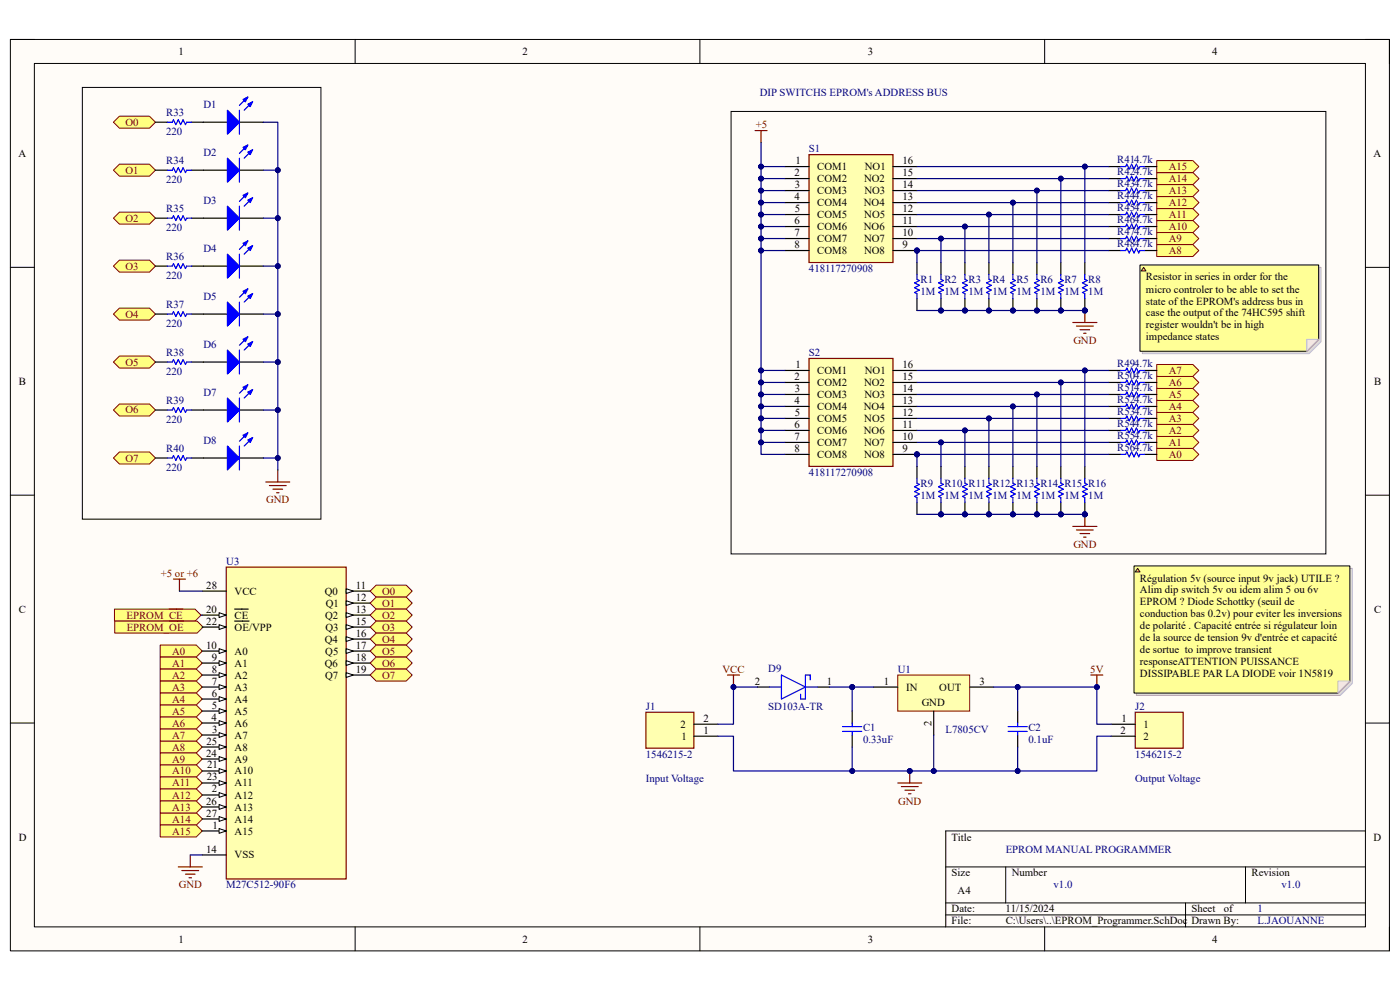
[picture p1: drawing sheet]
<svg xmlns="http://www.w3.org/2000/svg" width="297mm" height="210mm" viewBox="0 0 297 210" stroke-linecap="round" stroke-linejoin="round" font-family="sans-serif">
<defs><g id="words">
<g font-size="2.3">
<text x="37.9" y="11.7">1</text>
<text x="110.9" y="11.7">2</text>
<text x="184.1" y="11.7">3</text>
<text x="257.1" y="11.7">4</text>
<text x="3.9" y="33.3">A</text>
<text x="168.7" y="34.8">1</text>
<text x="191.5" y="34.8">16</text>
<text x="291.4" y="33.3">A</text>
<text x="168.5" y="37.4">2</text>
<text x="168.7" y="39.9">3</text>
<text x="173.4" y="36.1">COM1</text>
<text x="173.4" y="38.7">COM2</text>
<text x="173.4" y="41.2">COM3</text>
<text x="183.3" y="38.7">NO2</text>
<text x="183.4" y="41.2">NO3</text>
<text x="183.5" y="36.1">NO1</text>
<text x="191.5" y="37.4">15</text>
<text x="191.5" y="39.9">14</text>
<text x="168.5" y="42.5">4</text>
<text x="168.5" y="47.5">6</text>
<text x="168.6" y="45">5</text>
<text x="173.4" y="43.7">COM4</text>
<text x="173.4" y="46.3">COM5</text>
<text x="183.3" y="43.7">NO4</text>
<text x="183.3" y="46.3">NO5</text>
<text x="191.5" y="42.5">13</text>
<text x="191.5" y="45">12</text>
<text x="191.5" y="47.5">11</text>
<text x="168.5" y="50.1">7</text>
<text x="168.6" y="52.6">8</text>
<text x="173.4" y="48.8">COM6</text>
<text x="173.4" y="51.4">COM7</text>
<text x="173.4" y="53.9">COM8</text>
<text x="183.3" y="48.8">NO6</text>
<text x="183.3" y="51.4">NO7</text>
<text x="183.3" y="53.9">NO8</text>
<text x="191.5" y="50.1">10</text>
<text x="191.5" y="52.6">9</text>
<text x="243.1" y="59.5">Resistor in series in order for the</text>
<text x="243.1" y="62.1">micro controler to be able to set the</text>
<text x="243.1" y="64.6">state of the EPROM's address bus in</text>
<text x="243.1" y="67.1">case the output of the 74HC595 shift</text>
<text x="243.1" y="69.7">register wouldn't be in high</text>
<text x="243.1" y="72.2">impedance states</text>
<text x="4" y="81.6">B</text>
<text x="168.5" y="80.6">2</text>
<text x="168.7" y="83.1">3</text>
<text x="168.7" y="78.1">1</text>
<text x="173.4" y="79.3">COM1</text>
<text x="173.4" y="81.9">COM2</text>
<text x="183.3" y="81.9">NO2</text>
<text x="183.5" y="79.3">NO1</text>
<text x="191.5" y="78.1">16</text>
<text x="191.5" y="80.6">15</text>
<text x="191.5" y="83.1">14</text>
<text x="291.5" y="81.6">B</text>
<text x="168.5" y="85.7">4</text>
<text x="168.6" y="88.3">5</text>
<text x="173.4" y="84.4">COM3</text>
<text x="173.4" y="87">COM4</text>
<text x="173.4" y="89.5">COM5</text>
<text x="183.3" y="87">NO4</text>
<text x="183.3" y="89.5">NO5</text>
<text x="183.4" y="84.4">NO3</text>
<text x="191.5" y="85.7">13</text>
<text x="191.5" y="88.3">12</text>
<text x="168.5" y="90.8">6</text>
<text x="168.5" y="93.3">7</text>
<text x="168.6" y="95.9">8</text>
<text x="173.4" y="92.1">COM6</text>
<text x="173.4" y="94.6">COM7</text>
<text x="183.3" y="92.1">NO6</text>
<text x="183.3" y="94.6">NO7</text>
<text x="191.5" y="90.8">11</text>
<text x="191.5" y="93.3">10</text>
<text x="191.5" y="95.9">9</text>
<text x="173.4" y="97.2">COM8</text>
<text x="183.3" y="97.2">NO8</text>
<text x="43.8" y="124.9">28</text>
<text x="75.5" y="124.9">11</text>
<text x="241.9" y="123.4">Régulation 5v (source input 9v jack) UTILE ?</text>
<text x="241.9" y="125.9">Alim dip switch 5v ou idem alim 5 ou 6v</text>
<text x="4" y="130">C</text>
<text x="43.7" y="130">20</text>
<text x="49.8" y="126.2">VCC</text>
<text x="49.8" y="131.2">CE</text>
<text x="68.9" y="126.2">Q0</text>
<text x="69" y="131.2">Q2</text>
<text x="69.1" y="128.7">Q1</text>
<text x="75.5" y="127.4">12</text>
<text x="75.5" y="130">13</text>
<text x="241.9" y="128.4">EPROM ? Diode Schottky (seuil de</text>
<text x="241.9" y="131">conduction bas 0.2v) pour eviter les inversions</text>
<text x="291.5" y="130">C</text>
<text x="43.7" y="137.6">10</text>
<text x="43.8" y="132.5">22</text>
<text x="49.8" y="133.8">OE/VPP</text>
<text x="68.9" y="136.3">Q4</text>
<text x="69" y="133.8">Q3</text>
<text x="75.5" y="132.5">15</text>
<text x="75.5" y="135">16</text>
<text x="75.5" y="137.6">17</text>
<text x="241.9" y="133.5">de polarité . Capacité entrée si régulateur loin</text>
<text x="241.9" y="136.1">de la source de tension 9v d'entrée et capacité</text>
<text x="44.9" y="140.1">9</text>
<text x="45" y="142.7">8</text>
<text x="49.8" y="138.9">A0</text>
<text x="49.8" y="141.4">A1</text>
<text x="49.8" y="144">A2</text>
<text x="68.9" y="141.4">Q6</text>
<text x="69" y="144">Q7</text>
<text x="69" y="138.9">Q5</text>
<text x="75.5" y="140.1">18</text>
<text x="75.5" y="142.7">19</text>
<text x="241.9" y="138.6">de sortue to improve transient</text>
<text x="241.9" y="141.1">responseATTENTION PUISSANCE</text>
<text x="241.9" y="143.7">DISSIPABLE PAR LA DIODE voir 1N5819</text>
<text x="44.9" y="145.2">7</text>
<text x="44.9" y="147.8">6</text>
<text x="49.8" y="146.5">A3</text>
<text x="49.8" y="149.1">A4</text>
<text x="160.1" y="145.2">2</text>
<text x="175.4" y="145.2">1</text>
<text x="187.5" y="145.2">1</text>
<text x="192.2" y="146.5">IN</text>
<text x="195.5" y="149.8">GND</text>
<text x="199.3" y="146.5">OUT</text>
<text x="207.8" y="145.2">3</text>
<text x="44.9" y="152.9">4</text>
<text x="45" y="150.3">5</text>
<text x="45" y="155.4">3</text>
<text x="49.8" y="151.6">A5</text>
<text x="49.8" y="154.1">A6</text>
<text x="144.4" y="154.4">2</text>
<text x="149.2" y="155.7">1</text>
<text x="149.2" y="153.1">2</text>
<text x="197.6" y="153.9" transform="rotate(-90 197.6 153.9)">2</text>
<text x="237.7" y="155.7">2</text>
<text x="237.9" y="153.1">1</text>
<text x="242.6" y="154.4">1</text>
<text x="43.7" y="160.5">24</text>
<text x="43.8" y="157.9">25</text>
<text x="49.8" y="156.7">A7</text>
<text x="49.8" y="159.2">A8</text>
<text x="49.8" y="161.8">A9</text>
<text x="144.6" y="156.9">1</text>
<text x="242.6" y="156.9">2</text>
<text x="43.9" y="165.6">23</text>
<text x="43.9" y="163">21</text>
<text x="49.8" y="164.3">A10</text>
<text x="49.8" y="166.8">A11</text>
<text x="43.7" y="170.7">26</text>
<text x="43.8" y="173.2">27</text>
<text x="44.9" y="168.1">2</text>
<text x="49.8" y="169.4">A12</text>
<text x="49.8" y="172">A13</text>
<text x="4" y="178.3">D</text>
<text x="45.1" y="175.8">1</text>
<text x="49.8" y="174.5">A14</text>
<text x="49.8" y="177">A15</text>
<text x="201.9" y="178.3">Title</text>
<text x="291.4" y="178.3">D</text>
<text x="43.7" y="180.8">14</text>
<text x="49.8" y="182.1">VSS</text>
<text x="201.9" y="185.9">Size</text>
<text x="214.6" y="185.9">Number</text>
<text x="265.5" y="185.9">Revision</text>
<text x="203.2" y="189.7">A4</text>
<text x="201.9" y="193.5">Date:</text>
<text x="201.9" y="196.1">File:</text>
<text x="213.3" y="193.5">11/15/2024</text>
<text x="213.4" y="196.1">C:\Users\..\EPROM_Programmer.SchDoc Drawn By:</text>
<text x="252.8" y="193.5">Sheet</text>
<text x="259.6" y="193.5">of</text>
<text x="37.9" y="199.9">1</text>
<text x="110.9" y="199.9">2</text>
<text x="184.1" y="199.9">3</text>
<text x="257.1" y="199.9">4</text>
</g>
<g font-size="2.3" fill="#000080">
<text x="43.2" y="22.9">D1</text>
<text x="161.2" y="20.3">DIP SWITCHS EPROM's ADDRESS BUS</text>
<text x="35.3" y="28.7">220</text>
<text x="35.3" y="24.6">R33</text>
<text x="35.3" y="34.8">R34</text>
<text x="43.2" y="33">D2</text>
<text x="171.6" y="32.3">S1</text>
<text x="237" y="34.6">R414.7k</text>
<text x="35.3" y="38.9">220</text>
<text x="237" y="37.1">R424.7k</text>
<text x="237" y="39.7">R434.7k</text>
<text x="35.3" y="45">R35</text>
<text x="43.2" y="43.2">D3</text>
<text x="237" y="42.2">R444.7k</text>
<text x="237" y="44.7">R454.7k</text>
<text x="237" y="47.3">R464.7k</text>
<text x="35.3" y="49.1">220</text>
<text x="43.2" y="53.4">D4</text>
<text x="237" y="49.8">R474.7k</text>
<text x="237" y="52.4">R484.7k</text>
<text x="35.3" y="59.2">220</text>
<text x="35.3" y="55.2">R36</text>
<text x="171.6" y="57.7">418117270908</text>
<text x="195.3" y="60">R1</text>
<text x="200.4" y="60">R2</text>
<text x="205.5" y="60">R3</text>
<text x="210.6" y="60">R4</text>
<text x="215.6" y="60">R5</text>
<text x="220.7" y="60">R6</text>
<text x="225.8" y="60">R7</text>
<text x="230.9" y="60">R8</text>
<text x="35.3" y="65.4">R37</text>
<text x="43.2" y="63.6">D5</text>
<text x="195.3" y="62.6">1M</text>
<text x="200.4" y="62.6">1M</text>
<text x="205.5" y="62.6">1M</text>
<text x="210.6" y="62.6">1M</text>
<text x="215.6" y="62.6">1M</text>
<text x="220.7" y="62.6">1M</text>
<text x="225.8" y="62.6">1M</text>
<text x="230.9" y="62.6">1M</text>
<text x="35.3" y="69.4">220</text>
<text x="35.3" y="75.5">R38</text>
<text x="43.2" y="73.7">D6</text>
<text x="171.6" y="75.5">S2</text>
<text x="237" y="77.8">R494.7k</text>
<text x="35.3" y="79.6">220</text>
<text x="43.2" y="83.9">D7</text>
<text x="237" y="80.3">R504.7k</text>
<text x="237" y="82.9">R514.7k</text>
<text x="35.3" y="89.8">220</text>
<text x="35.3" y="85.7">R39</text>
<text x="237" y="85.4">R524.7k</text>
<text x="237" y="88">R534.7k</text>
<text x="35.3" y="95.9">R40</text>
<text x="43.2" y="94.1">D8</text>
<text x="237" y="90.6">R544.7k</text>
<text x="237" y="93.1">R554.7k</text>
<text x="237" y="95.6">R564.7k</text>
<text x="35.3" y="99.9">220</text>
<text x="171.6" y="101">418117270908</text>
<text x="195.3" y="105.8">1M</text>
<text x="195.3" y="103.3">R9</text>
<text x="200.4" y="105.8">1M</text>
<text x="200.4" y="103.3">R10 R11 R12 R13 R14 R15 R16</text>
<text x="205.5" y="105.8">1M</text>
<text x="210.6" y="105.8">1M</text>
<text x="215.6" y="105.8">1M</text>
<text x="220.7" y="105.8">1M</text>
<text x="225.8" y="105.8">1M</text>
<text x="230.9" y="105.8">1M</text>
<text x="48" y="119.8">U3</text>
<text x="163" y="142.5">D9</text>
<text x="190.5" y="142.7">U1</text>
<text x="137" y="150.6">J1</text>
<text x="163" y="150.6">SD103A-TR</text>
<text x="183.1" y="155.2">C1</text>
<text x="200.6" y="155.4">L7805CV</text>
<text x="218.2" y="155.2">C2</text>
<text x="240.8" y="150.6">J2</text>
<text x="137" y="160.7">1546215-2</text>
<text x="183.1" y="157.7">0.33uF</text>
<text x="218.2" y="157.7">0.1uF</text>
<text x="240.8" y="160.7">1546215-2</text>
<text x="137" y="165.8">Input Voltage</text>
<text x="240.8" y="165.8">Output Voltage</text>
<text x="213.4" y="180.8">EPROM MANUAL PROGRAMMER</text>
<text x="48" y="188.5">M27C512-90F6</text>
<text x="223.5" y="188.5">v1.0</text>
<text x="271.9" y="188.5">v1.0</text>
<text x="266.8" y="193.5">1</text>
<text x="266.8" y="196.1">L.JAOUANNE</text>
</g>
<g font-size="2.3" fill="#800000">
<text x="26.6" y="26.7">O0</text>
<text x="160.3" y="27.2">+5</text>
<text x="26.6" y="36.9">O1</text>
<text x="247.9" y="41.2">A13</text>
<text x="247.9" y="38.7">A14</text>
<text x="247.9" y="36.1">A15</text>
<text x="26.6" y="47">O2</text>
<text x="247.9" y="46.3">A11</text>
<text x="247.9" y="43.7">A12</text>
<text x="247.9" y="53.9">A8</text>
<text x="247.9" y="51.4">A9</text>
<text x="247.9" y="48.8">A10</text>
<text x="26.6" y="57.2">O3</text>
<text x="26.6" y="67.4">O4</text>
<text x="26.6" y="77.6">O5</text>
<text x="227.7" y="73">GND</text>
<text x="247.9" y="81.9">A6</text>
<text x="247.9" y="79.3">A7</text>
<text x="26.6" y="87.7">O6</text>
<text x="247.9" y="89.5">A3</text>
<text x="247.9" y="87">A4</text>
<text x="247.9" y="84.4">A5</text>
<text x="247.9" y="94.6">A1</text>
<text x="247.9" y="92.1">A2</text>
<text x="26.6" y="97.9">O7</text>
<text x="247.9" y="97.2">A0</text>
<text x="56.5" y="106.8">GND</text>
<text x="227.7" y="116.2">GND</text>
<text x="34.1" y="122.3">+5 or +6</text>
<text x="26.8" y="131.2">EPROM_CE</text>
<text x="81.1" y="126.2">O0</text>
<text x="81.1" y="128.7">O1</text>
<text x="81.1" y="131.2">O2</text>
<text x="26.9" y="133.8">EPROM_OE</text>
<text x="81.1" y="133.8">O3</text>
<text x="81.1" y="136.3">O4</text>
<text x="36.5" y="138.9">A0</text>
<text x="36.5" y="141.4">A1</text>
<text x="36.5" y="144">A2</text>
<text x="81.1" y="138.9">O5</text>
<text x="81.1" y="141.4">O6</text>
<text x="81.1" y="144">O7</text>
<text x="153.3" y="142.7">VCC</text>
<text x="231.3" y="142.7">5V</text>
<text x="36.5" y="146.5">A3</text>
<text x="36.5" y="149.1">A4</text>
<text x="36.5" y="151.6">A5</text>
<text x="36.5" y="154.1">A6</text>
<text x="36.5" y="159.2">A8</text>
<text x="36.5" y="161.8">A9</text>
<text x="36.5" y="156.7">A7</text>
<text x="36.5" y="164.3">A10</text>
<text x="36.5" y="166.8">A11</text>
<text x="36.5" y="169.4">A12</text>
<text x="36.5" y="172">A13</text>
<text x="190.5" y="170.7">GND</text>
<text x="36.5" y="174.5">A14</text>
<text x="36.5" y="177">A15</text>
<text x="37.9" y="188.5">GND</text>
</g>
</g></defs>
<path d="M2.2 8.4h292.6v193.3h-292.6z" fill-rule="evenodd" fill="#fffcf8"/>
<path d="M2.2 8.4h292.6v193.3h-292.6z" fill="none" stroke="#000" stroke-width=".21"/>
<path d="M7.3 13.5h282.4v183.1h-282.4z" fill-rule="evenodd" fill="#fffcf8"/>
<g fill="none" stroke="#000" stroke-width=".21">
<path d="M2.2 8.4h5.1M7.3 13.5h282.4v183.1h-282.4zM75.3 8.4v5.1M148.5 8.4v5.1M221.6 8.4v5.1M289.7 8.4h5.1v5.1M2.2 56.7h5.1M289.7 56.7h5.1M2.2 105h5.1M289.7 105.1h5.1M2.2 153.4h5.1M289.7 153.4h5.1"/>
<path d="M289.7 176.3h-89.1v20.3M75.3 196.6v5.1M148.5 196.6v5.1M200.6 183.9h89.1M200.6 191.5h89.1M200.6 194.1h89.1M213.4 183.9v7.6M221.6 196.6v5.1M251.5 191.5v5.1M264.2 183.9v7.6M294.8 196.6v5.1"/>
</g>
<circle cx="194.5" cy="53.1" r=".51" fill="#000080"/>
<circle cx="194.5" cy="53.1" r=".51" fill="none" stroke="#000080" stroke-width=".21"/>
<path d="M171.6 32.8h17.8v22.9h-17.8z" fill-rule="evenodd" fill="#ffffb0"/>
<path d="M171.6 32.8h17.8v22.9h-17.8z" fill="none" stroke="#800000" stroke-width=".25"/>
<g fill="none" stroke="#000" stroke-width=".25">
<path d="M166.5 35.3h5.1M166.5 37.9h5.1M189.4 35.3h5.1M189.4 37.9h5.1M166.5 40.4h5.1M166.5 43h5.1M166.5 45.5h5.1M166.5 48.1h5.1M166.5 50.6h5.1M166.5 53.1h5.1M189.4 40.4h5.1M189.4 43h5.1"/>
<path d="M189.4 45.5h5.1M189.4 48.1h5.1M189.4 50.6h5.1M189.4 53.1h5.1"/>
</g>
<circle cx="194.5" cy="53.1" r=".51" fill="#000080"/>
<circle cx="194.5" cy="53.1" r=".51" fill="none" stroke="#000080" stroke-width=".21"/>
<path d="M43.2 25.9h5M50.8 25.9h5.1" fill="none" stroke="#000" stroke-width=".25"/>
<path d="M48.2 23.4l2.6 2.5-2.6 2.6z" fill="#00f"/>
<path d="M48.2 23.4l2.6 2.5-2.6 2.6zM52.6 20.6l-1.8 1.8M53.6 21.6l-1.8 1.8" fill="none" stroke="#00f" stroke-width=".25"/>
<path d="M52.6 22.1l1-.5-.5 1z" fill="#00f"/>
<path d="M52.6 22.1l1-.5-.5 1z" fill="none" stroke="#00f" stroke-width=".25"/>
<path d="M51.6 21.1l1-.5-.5 1z" fill="#00f"/>
<path d="M50.8 23.4v5.1M51.6 21.1l1-.5-.5 1z" fill="none" stroke="#00f" stroke-width=".25"/>
<circle cx="194.5" cy="96.4" r=".51" fill="#000080"/>
<circle cx="194.5" cy="96.4" r=".51" fill="none" stroke="#000080" stroke-width=".21"/>
<path d="M171.6 76h17.8v22.9h-17.8z" fill-rule="evenodd" fill="#ffffb0"/>
<path d="M171.6 76h17.8v22.9h-17.8z" fill="none" stroke="#800000" stroke-width=".25"/>
<g fill="none" stroke="#000" stroke-width=".25">
<path d="M166.5 78.6h5.1M189.4 78.6h5.1M166.5 81.1h5.1M166.5 83.7h5.1M166.5 86.2h5.1M166.5 88.8h5.1M166.5 91.3h5.1M166.5 93.9h5.1M166.5 96.4h5.1M189.4 81.1h5.1M189.4 83.7h5.1M189.4 86.2h5.1"/>
<path d="M189.4 88.8h5.1M189.4 91.3h5.1M189.4 93.9h5.1M189.4 96.4h5.1"/>
</g>
<circle cx="194.5" cy="96.4" r=".51" fill="#000080"/>
<circle cx="194.5" cy="96.4" r=".51" fill="none" stroke="#000080" stroke-width=".21"/>
<path d="M43.2 36.1h5M50.8 36.1h5.1" fill="none" stroke="#000" stroke-width=".25"/>
<path d="M48.2 33.6l2.6 2.5-2.6 2.5z" fill="#00f"/>
<path d="M48.2 33.6l2.6 2.5-2.6 2.5zM52.6 30.8l-1.8 1.7M53.6 31.8l-1.8 1.8" fill="none" stroke="#00f" stroke-width=".25"/>
<path d="M52.6 32.3l1-.5-.5 1z" fill="#00f"/>
<path d="M52.6 32.3l1-.5-.5 1z" fill="none" stroke="#00f" stroke-width=".25"/>
<path d="M51.6 31.3l1-.5-.5 1z" fill="#00f"/>
<path d="M50.8 33.6v5M51.6 31.3l1-.5-.5 1z" fill="none" stroke="#00f" stroke-width=".25"/>
<path d="M43.2 46.3h5M50.8 46.3h5.1" fill="none" stroke="#000" stroke-width=".25"/>
<path d="M48.2 43.7l2.6 2.6-2.6 2.5z" fill="#00f"/>
<path d="M48.2 43.7l2.6 2.6-2.6 2.5zM52.6 40.9l-1.8 1.8M53.6 42l-1.8 1.7" fill="none" stroke="#00f" stroke-width=".25"/>
<path d="M52.6 42.5l1-.5-.5 1z" fill="#00f"/>
<path d="M52.6 42.5l1-.5-.5 1z" fill="none" stroke="#00f" stroke-width=".25"/>
<path d="M51.6 41.4l1-.5-.5 1.1z" fill="#00f"/>
<path d="M50.8 43.7v5.1M51.6 41.4l1-.5-.5 1.1z" fill="none" stroke="#00f" stroke-width=".25"/>
<path d="M43.2 56.5h5M50.8 56.5h5.1" fill="none" stroke="#000" stroke-width=".25"/>
<path d="M48.2 53.9l2.6 2.6-2.6 2.5z" fill="#00f"/>
<path d="M48.2 53.9l2.6 2.6-2.6 2.5zM52.6 51.1l-1.8 1.8M53.6 52.1l-1.8 1.8" fill="none" stroke="#00f" stroke-width=".25"/>
<path d="M52.6 52.6l1-.5-.5 1z" fill="#00f"/>
<path d="M52.6 52.6l1-.5-.5 1z" fill="none" stroke="#00f" stroke-width=".25"/>
<path d="M51.6 51.6l1-.5-.5 1z" fill="#00f"/>
<path d="M50.8 53.9v5.1M51.6 51.6l1-.5-.5 1z" fill="none" stroke="#00f" stroke-width=".25"/>
<path d="M43.2 66.6h5M50.8 66.6h5.1" fill="none" stroke="#000" stroke-width=".25"/>
<path d="M48.2 64.1l2.6 2.5-2.6 2.6z" fill="#00f"/>
<path d="M48.2 64.1l2.6 2.5-2.6 2.6zM52.6 61.3l-1.8 1.8M53.6 62.3l-1.8 1.8" fill="none" stroke="#00f" stroke-width=".25"/>
<path d="M52.6 62.8l1-.5-.5 1z" fill="#00f"/>
<path d="M52.6 62.8l1-.5-.5 1z" fill="none" stroke="#00f" stroke-width=".25"/>
<path d="M51.6 61.8l1-.5-.5 1z" fill="#00f"/>
<path d="M50.8 64.1v5.1M51.6 61.8l1-.5-.5 1z" fill="none" stroke="#00f" stroke-width=".25"/>
<path d="M43.2 76.8h5M50.8 76.8h5.1" fill="none" stroke="#000" stroke-width=".25"/>
<path d="M48.2 74.3l2.6 2.5-2.6 2.5z" fill="#00f"/>
<path d="M48.2 74.3l2.6 2.5-2.6 2.5zM52.6 71.5l-1.8 1.7M53.6 72.5l-1.8 1.8" fill="none" stroke="#00f" stroke-width=".25"/>
<path d="M52.6 73l1-.5-.5 1z" fill="#00f"/>
<path d="M52.6 73l1-.5-.5 1z" fill="none" stroke="#00f" stroke-width=".25"/>
<path d="M51.6 72l1-.5-.5 1z" fill="#00f"/>
<path d="M50.8 74.3v5M51.6 72l1-.5-.5 1z" fill="none" stroke="#00f" stroke-width=".25"/>
<path d="M43.2 87h5M50.8 87h5.1" fill="none" stroke="#000" stroke-width=".25"/>
<path d="M48.2 84.4l2.6 2.6-2.6 2.5z" fill="#00f"/>
<path d="M48.2 84.4l2.6 2.6-2.6 2.5zM52.6 81.6l-1.8 1.8M53.6 82.7l-1.8 1.7" fill="none" stroke="#00f" stroke-width=".25"/>
<path d="M52.6 83.2l1-.5-.5 1z" fill="#00f"/>
<path d="M52.6 83.2l1-.5-.5 1z" fill="none" stroke="#00f" stroke-width=".25"/>
<path d="M51.6 82.1l1-.5-.5 1.1z" fill="#00f"/>
<path d="M50.8 84.4v5.1M51.6 82.1l1-.5-.5 1.1z" fill="none" stroke="#00f" stroke-width=".25"/>
<path d="M43.2 97.2h5M50.8 97.2h5.1" fill="none" stroke="#000" stroke-width=".25"/>
<path d="M48.2 94.6l2.6 2.6-2.6 2.5z" fill="#00f"/>
<path d="M48.2 94.6l2.6 2.6-2.6 2.5zM52.6 91.8l-1.8 1.8M53.6 92.8l-1.8 1.8" fill="none" stroke="#00f" stroke-width=".25"/>
<path d="M52.6 93.3l1-.5-.5 1.1z" fill="#00f"/>
<path d="M52.6 93.3l1-.5-.5 1.1z" fill="none" stroke="#00f" stroke-width=".25"/>
<path d="M51.6 92.3l1-.5-.5 1z" fill="#00f"/>
<path d="M50.8 94.6v5.1M51.6 92.3l1-.5-.5 1z" fill="none" stroke="#00f" stroke-width=".25"/>
<path d="M78.5 125.4l1.3-1.3h6.4l1.2 1.3-1.2 1.3h-6.4z" fill-rule="evenodd" fill="#ffff80"/>
<path d="M78.5 125.4l1.3-1.3h6.4l1.2 1.3-1.2 1.3h-6.4z" fill="none" stroke="#800000" stroke-width=".21"/>
<path d="M79.8 126.7h6.4l1.2 1.2-1.2 1.3h-6.4l-1.3-1.3z" fill-rule="evenodd" fill="#ffff80"/>
<path d="M79.8 126.7h6.4l1.2 1.2-1.2 1.3h-6.4l-1.3-1.3z" fill="none" stroke="#800000" stroke-width=".21"/>
<path d="M79.8 129.2h6.4l1.2 1.3-1.2 1.3h-6.4l-1.3-1.3z" fill-rule="evenodd" fill="#ffff80"/>
<path d="M79.8 129.2h6.4l1.2 1.3-1.2 1.3h-6.4l-1.3-1.3z" fill="none" stroke="#800000" stroke-width=".21"/>
<path d="M78.5 133l1.3-1.2h6.4l1.2 1.2-1.2 1.3h-6.4z" fill-rule="evenodd" fill="#ffff80"/>
<path d="M78.5 133l1.3-1.2h6.4l1.2 1.2-1.2 1.3h-6.4z" fill="none" stroke="#800000" stroke-width=".21"/>
<path d="M79.8 134.3h6.4l1.2 1.3-1.2 1.2h-6.4l-1.3-1.2z" fill-rule="evenodd" fill="#ffff80"/>
<path d="M79.8 134.3h6.4l1.2 1.3-1.2 1.2h-6.4l-1.3-1.2z" fill="none" stroke="#800000" stroke-width=".21"/>
<path d="M79.8 136.8h6.4l1.2 1.3-1.2 1.3h-6.4l-1.3-1.3z" fill-rule="evenodd" fill="#ffff80"/>
<path d="M79.8 136.8h6.4l1.2 1.3-1.2 1.3h-6.4l-1.3-1.3z" fill="none" stroke="#800000" stroke-width=".21"/>
<path d="M79.8 139.4h6.4l1.2 1.3-1.2 1.2h-6.4l-1.3-1.2z" fill-rule="evenodd" fill="#ffff80"/>
<path d="M79.8 139.4h6.4l1.2 1.3-1.2 1.2h-6.4l-1.3-1.2z" fill="none" stroke="#800000" stroke-width=".21"/>
<path d="M78.5 143.2l1.3-1.3h6.4l1.2 1.3-1.2 1.3h-6.4z" fill-rule="evenodd" fill="#ffff80"/>
<path d="M78.5 143.2l1.3-1.3h6.4l1.2 1.3-1.2 1.3h-6.4z" fill="none" stroke="#800000" stroke-width=".21"/>
<path d="M24.1 25.9l1.2-1.2h6.4l1.3 1.2-1.3 1.3h-6.4z" fill-rule="evenodd" fill="#ffff80"/>
<path d="M24.1 25.9l1.2-1.2h6.4l1.3 1.2-1.3 1.3h-6.4z" fill="none" stroke="#800000" stroke-width=".21"/>
<path d="M24.1 36.1l1.2-1.3h6.4l1.3 1.3-1.3 1.3h-6.4z" fill-rule="evenodd" fill="#ffff80"/>
<path d="M24.1 36.1l1.2-1.3h6.4l1.3 1.3-1.3 1.3h-6.4z" fill="none" stroke="#800000" stroke-width=".21"/>
<path d="M24.1 46.3l1.2-1.3h6.4l1.3 1.3-1.3 1.2h-6.4z" fill-rule="evenodd" fill="#ffff80"/>
<path d="M24.1 46.3l1.2-1.3h6.4l1.3 1.3-1.3 1.2h-6.4z" fill="none" stroke="#800000" stroke-width=".21"/>
<path d="M24.1 56.5l1.2-1.3h6.4l1.3 1.3-1.3 1.2h-6.4z" fill-rule="evenodd" fill="#ffff80"/>
<path d="M24.1 56.5l1.2-1.3h6.4l1.3 1.3-1.3 1.2h-6.4z" fill="none" stroke="#800000" stroke-width=".21"/>
<path d="M24.1 66.6l1.2-1.2h6.4l1.3 1.2-1.3 1.3h-6.4z" fill-rule="evenodd" fill="#ffff80"/>
<path d="M24.1 66.6l1.2-1.2h6.4l1.3 1.2-1.3 1.3h-6.4z" fill="none" stroke="#800000" stroke-width=".21"/>
<path d="M25.3 85.7h6.4l1.3 1.3-1.3 1.3h-6.4l-1.2-1.3z" fill-rule="evenodd" fill="#ffff80"/>
<path d="M25.3 85.7h6.4l1.3 1.3-1.3 1.3h-6.4l-1.2-1.3z" fill="none" stroke="#800000" stroke-width=".21"/>
<path d="M25.3 95.9h6.4l1.3 1.3-1.3 1.2h-6.4l-1.2-1.2z" fill-rule="evenodd" fill="#ffff80"/>
<path d="M25.3 95.9h6.4l1.3 1.3-1.3 1.2h-6.4l-1.2-1.2z" fill="none" stroke="#800000" stroke-width=".21"/>
<path d="M24.1 76.8l1.2-1.3h6.4l1.3 1.3-1.3 1.3h-6.4z" fill-rule="evenodd" fill="#ffff80"/>
<path d="M24.1 76.8l1.2-1.3h6.4l1.3 1.3-1.3 1.3h-6.4z" fill="none" stroke="#800000" stroke-width=".21"/>
<path d="M160.2 27.7h2.5M161.5 27.7v2.6M58.9 99.7v2.5M56.4 102.2h5.1M57.2 103h3.5M57.9 103.8h2.1M58.7 104.5h.5" fill="none" stroke="#800000" stroke-width=".25"/>
<path d="M17.5 18.5h50.6v91.6h-50.6z" fill="none" stroke="#000" stroke-width=".21"/>
<path d="M34 136.8h7.6l1.3 1.3-1.3 1.3h-7.6z" fill-rule="evenodd" fill="#ffff80"/>
<path d="M34 136.8h7.6l1.3 1.3-1.3 1.3h-7.6z" fill="none" stroke="#800000" stroke-width=".21"/>
<path d="M34 139.4h7.6l1.3 1.3-1.3 1.2h-7.6z" fill-rule="evenodd" fill="#ffff80"/>
<path d="M34 139.4h7.6l1.3 1.3-1.3 1.2h-7.6z" fill="none" stroke="#800000" stroke-width=".21"/>
<path d="M34 141.9h7.6l1.3 1.3-1.3 1.3h-7.6z" fill-rule="evenodd" fill="#ffff80"/>
<path d="M34 141.9h7.6l1.3 1.3-1.3 1.3h-7.6z" fill="none" stroke="#800000" stroke-width=".21"/>
<path d="M34 144.5h7.6l1.3 1.2-1.3 1.3h-7.6z" fill-rule="evenodd" fill="#ffff80"/>
<path d="M34 144.5h7.6l1.3 1.2-1.3 1.3h-7.6z" fill="none" stroke="#800000" stroke-width=".21"/>
<path d="M34 147h7.6l1.3 1.3-1.3 1.3h-7.6z" fill-rule="evenodd" fill="#ffff80"/>
<path d="M34 147h7.6l1.3 1.3-1.3 1.3h-7.6z" fill="none" stroke="#800000" stroke-width=".21"/>
<path d="M34 149.6h7.6l1.3 1.2-1.3 1.3h-7.6z" fill-rule="evenodd" fill="#ffff80"/>
<path d="M34 149.6h7.6l1.3 1.2-1.3 1.3h-7.6z" fill="none" stroke="#800000" stroke-width=".21"/>
<path d="M34 152.1h7.6l1.3 1.3-1.3 1.3h-7.6z" fill-rule="evenodd" fill="#ffff80"/>
<path d="M34 152.1h7.6l1.3 1.3-1.3 1.3h-7.6z" fill="none" stroke="#800000" stroke-width=".21"/>
<path d="M34 157.2h7.6l1.3 1.3-1.3 1.2h-7.6z" fill-rule="evenodd" fill="#ffff80"/>
<path d="M34 157.2h7.6l1.3 1.3-1.3 1.2h-7.6z" fill="none" stroke="#800000" stroke-width=".21"/>
<path d="M34 159.7h7.6l1.3 1.3-1.3 1.3h-7.6z" fill-rule="evenodd" fill="#ffff80"/>
<path d="M34 159.7h7.6l1.3 1.3-1.3 1.3h-7.6z" fill="none" stroke="#800000" stroke-width=".21"/>
<path d="M34 172.5h7.7l1.3 1.2-1.3 1.3h-7.7z" fill-rule="evenodd" fill="#ffff80"/>
<path d="M34 172.5h7.7l1.3 1.2-1.3 1.3h-7.7z" fill="none" stroke="#800000" stroke-width=".21"/>
<path d="M34 175h7.6l1.3 1.3-1.3 1.2h-7.6z" fill-rule="evenodd" fill="#ffff80"/>
<path d="M34 175h7.6l1.3 1.3-1.3 1.2h-7.6z" fill="none" stroke="#800000" stroke-width=".21"/>
<path d="M34 154.7h7.6l1.3 1.2-1.3 1.3h-7.6z" fill-rule="evenodd" fill="#ffff80"/>
<path d="M34 154.7h7.6l1.3 1.2-1.3 1.3h-7.6z" fill="none" stroke="#800000" stroke-width=".21"/>
<path d="M34 162.3h7.7l1.2 1.3-1.2 1.2h-7.7z" fill-rule="evenodd" fill="#ffff80"/>
<path d="M34 162.3h7.7l1.2 1.3-1.2 1.2h-7.7z" fill="none" stroke="#800000" stroke-width=".21"/>
<path d="M34 164.8h7.6l1.3 1.3-1.3 1.3h-7.6z" fill-rule="evenodd" fill="#ffff80"/>
<path d="M34 164.8h7.6l1.3 1.3-1.3 1.3h-7.6z" fill="none" stroke="#800000" stroke-width=".21"/>
<path d="M34 167.4h7.7l1.2 1.2-1.2 1.3h-7.7z" fill-rule="evenodd" fill="#ffff80"/>
<path d="M34 167.4h7.7l1.2 1.2-1.2 1.3h-7.7z" fill="none" stroke="#800000" stroke-width=".21"/>
<path d="M34 169.9h7.6l1.3 1.3-1.3 1.3h-7.6z" fill-rule="evenodd" fill="#ffff80"/>
<path d="M34 169.9h7.6l1.3 1.3-1.3 1.3h-7.6z" fill="none" stroke="#800000" stroke-width=".21"/>
<path d="M245.4 95.1h7.7l1.2 1.3-1.2 1.3h-7.7z" fill-rule="evenodd" fill="#ffff80"/>
<path d="M245.4 95.1h7.7l1.2 1.3-1.2 1.3h-7.7z" fill="none" stroke="#800000" stroke-width=".21"/>
<path d="M245.4 92.6h7.7l1.2 1.3-1.2 1.2h-7.7z" fill-rule="evenodd" fill="#ffff80"/>
<path d="M245.4 92.6h7.7l1.2 1.3-1.2 1.2h-7.7z" fill="none" stroke="#800000" stroke-width=".21"/>
<path d="M245.4 87.5h7.7l1.2 1.3-1.2 1.2h-7.7z" fill-rule="evenodd" fill="#ffff80"/>
<path d="M245.4 87.5h7.7l1.2 1.3-1.2 1.2h-7.7z" fill="none" stroke="#800000" stroke-width=".21"/>
<path d="M245.4 85h7.7l1.2 1.2-1.2 1.3h-7.7z" fill-rule="evenodd" fill="#ffff80"/>
<path d="M245.4 85h7.7l1.2 1.2-1.2 1.3h-7.7z" fill="none" stroke="#800000" stroke-width=".21"/>
<path d="M245.4 82.4h7.7l1.2 1.3-1.2 1.3h-7.7z" fill-rule="evenodd" fill="#ffff80"/>
<path d="M245.4 82.4h7.7l1.2 1.3-1.2 1.3h-7.7z" fill="none" stroke="#800000" stroke-width=".21"/>
<path d="M245.4 79.9h7.7l1.2 1.2-1.2 1.3h-7.7z" fill-rule="evenodd" fill="#ffff80"/>
<path d="M245.4 79.9h7.7l1.2 1.2-1.2 1.3h-7.7z" fill="none" stroke="#800000" stroke-width=".21"/>
<path d="M245.4 77.3h7.7l1.2 1.3-1.2 1.3h-7.7z" fill-rule="evenodd" fill="#ffff80"/>
<path d="M245.4 77.3h7.7l1.2 1.3-1.2 1.3h-7.7z" fill="none" stroke="#800000" stroke-width=".21"/>
<path d="M245.4 51.9h7.7l1.2 1.2-1.2 1.3h-7.7z" fill-rule="evenodd" fill="#ffff80"/>
<path d="M245.4 51.9h7.7l1.2 1.2-1.2 1.3h-7.7z" fill="none" stroke="#800000" stroke-width=".21"/>
<path d="M245.4 49.3h7.7l1.2 1.3-1.2 1.3h-7.7z" fill-rule="evenodd" fill="#ffff80"/>
<path d="M245.4 49.3h7.7l1.2 1.3-1.2 1.3h-7.7z" fill="none" stroke="#800000" stroke-width=".21"/>
<path d="M245.4 46.8h7.7l1.3 1.3-1.3 1.2h-7.7z" fill-rule="evenodd" fill="#ffff80"/>
<path d="M245.4 46.8h7.7l1.3 1.3-1.3 1.2h-7.7z" fill="none" stroke="#800000" stroke-width=".21"/>
<path d="M245.4 44.2h7.7l1.2 1.3-1.2 1.3h-7.7z" fill-rule="evenodd" fill="#ffff80"/>
<path d="M245.4 44.2h7.7l1.2 1.3-1.2 1.3h-7.7z" fill="none" stroke="#800000" stroke-width=".21"/>
<path d="M245.4 41.7h7.7l1.3 1.3-1.3 1.2h-7.7z" fill-rule="evenodd" fill="#ffff80"/>
<path d="M245.4 41.7h7.7l1.3 1.3-1.3 1.2h-7.7z" fill="none" stroke="#800000" stroke-width=".21"/>
<path d="M245.4 39.2h7.7l1.2 1.2-1.2 1.3h-7.7z" fill-rule="evenodd" fill="#ffff80"/>
<path d="M245.4 39.2h7.7l1.2 1.2-1.2 1.3h-7.7z" fill="none" stroke="#800000" stroke-width=".21"/>
<path d="M245.4 36.6h7.7l1.3 1.3-1.3 1.3h-7.7z" fill-rule="evenodd" fill="#ffff80"/>
<path d="M245.4 36.6h7.7l1.3 1.3-1.3 1.3h-7.7z" fill="none" stroke="#800000" stroke-width=".21"/>
<path d="M245.4 34.1h7.7l1.2 1.2-1.2 1.3h-7.7z" fill-rule="evenodd" fill="#ffff80"/>
<path d="M245.4 34.1h7.7l1.2 1.2-1.2 1.3h-7.7z" fill="none" stroke="#800000" stroke-width=".21"/>
<path d="M245.4 90h7.7l1.2 1.3-1.2 1.3h-7.7z" fill-rule="evenodd" fill="#ffff80"/>
<path d="M245.4 90h7.7l1.2 1.3-1.2 1.3h-7.7z" fill="none" stroke="#800000" stroke-width=".21"/>
<path d="M194.5 98.9v2.6M194.5 106.6v2.5" fill="none" stroke="#000" stroke-width=".25"/>
<path d="M194.5 101.5v1l.5 .3-1 .5 1 .5-1 .5 1 .5-1 .5 .5 .3v1" fill="none" stroke="#00f" stroke-width=".25"/>
<circle cx="199.6" cy="109.1" r=".51" fill="#000080"/>
<circle cx="199.6" cy="109.1" r=".51" fill="none" stroke="#000080" stroke-width=".21"/>
<path d="M199.6 106.6v2.5" fill="none" stroke="#000" stroke-width=".25"/>
<circle cx="199.6" cy="109.1" r=".51" fill="#000080"/>
<circle cx="199.6" cy="109.1" r=".51" fill="none" stroke="#000080" stroke-width=".21"/>
<path d="M199.6 98.9v2.6" fill="none" stroke="#000" stroke-width=".25"/>
<path d="M199.6 101.5v1l.5 .3-1 .5 1 .5-1 .5 1 .5-1 .5 .5 .3v1" fill="none" stroke="#00f" stroke-width=".25"/>
<circle cx="204.7" cy="109.1" r=".51" fill="#000080"/>
<circle cx="204.7" cy="109.1" r=".51" fill="none" stroke="#000080" stroke-width=".21"/>
<path d="M204.7 106.6v2.5" fill="none" stroke="#000" stroke-width=".25"/>
<circle cx="204.7" cy="109.1" r=".51" fill="#000080"/>
<circle cx="204.7" cy="109.1" r=".51" fill="none" stroke="#000080" stroke-width=".21"/>
<path d="M204.7 98.9v2.6" fill="none" stroke="#000" stroke-width=".25"/>
<path d="M204.7 101.5v1l.5 .3-1 .5 1 .5-1 .5 1 .5-1 .5 .5 .3v1" fill="none" stroke="#00f" stroke-width=".25"/>
<circle cx="209.8" cy="109.1" r=".51" fill="#000080"/>
<circle cx="209.8" cy="109.1" r=".51" fill="none" stroke="#000080" stroke-width=".21"/>
<path d="M209.8 106.6v2.5" fill="none" stroke="#000" stroke-width=".25"/>
<circle cx="209.8" cy="109.1" r=".51" fill="#000080"/>
<circle cx="209.8" cy="109.1" r=".51" fill="none" stroke="#000080" stroke-width=".21"/>
<path d="M209.8 98.9v2.6" fill="none" stroke="#000" stroke-width=".25"/>
<path d="M209.8 101.5v1l.5 .3-1 .5 1 .5-1 .5 1 .5-1 .5 .5 .3v1" fill="none" stroke="#00f" stroke-width=".25"/>
<circle cx="214.9" cy="109.1" r=".51" fill="#000080"/>
<circle cx="214.9" cy="109.1" r=".51" fill="none" stroke="#000080" stroke-width=".21"/>
<path d="M214.9 106.6v2.5" fill="none" stroke="#000" stroke-width=".25"/>
<circle cx="214.9" cy="109.1" r=".51" fill="#000080"/>
<circle cx="214.9" cy="109.1" r=".51" fill="none" stroke="#000080" stroke-width=".21"/>
<path d="M214.9 98.9v2.6" fill="none" stroke="#000" stroke-width=".25"/>
<path d="M214.9 101.5v1l.5 .3-1 .5 1 .5-1 .5 1 .5-1 .5 .5 .3v1" fill="none" stroke="#00f" stroke-width=".25"/>
<circle cx="220" cy="109.1" r=".51" fill="#000080"/>
<circle cx="220" cy="109.1" r=".51" fill="none" stroke="#000080" stroke-width=".21"/>
<path d="M220 106.6v2.5" fill="none" stroke="#000" stroke-width=".25"/>
<circle cx="220" cy="109.1" r=".51" fill="#000080"/>
<circle cx="220" cy="109.1" r=".51" fill="none" stroke="#000080" stroke-width=".21"/>
<path d="M220 98.9v2.6" fill="none" stroke="#000" stroke-width=".25"/>
<path d="M220 101.5v1l.5 .3-1 .5 1 .5-1 .5 1 .5-1 .5 .5 .3v1" fill="none" stroke="#00f" stroke-width=".25"/>
<circle cx="225.1" cy="109.1" r=".51" fill="#000080"/>
<circle cx="225.1" cy="109.1" r=".51" fill="none" stroke="#000080" stroke-width=".21"/>
<path d="M225.1 106.6v2.5" fill="none" stroke="#000" stroke-width=".25"/>
<circle cx="225.1" cy="109.1" r=".51" fill="#000080"/>
<circle cx="225.1" cy="109.1" r=".51" fill="none" stroke="#000080" stroke-width=".21"/>
<path d="M225.1 98.9v2.6" fill="none" stroke="#000" stroke-width=".25"/>
<path d="M225.1 101.5v1l.5 .3-1.1 .5 1.1 .5-1.1 .5 1.1 .5-1.1 .5 .6 .3v1" fill="none" stroke="#00f" stroke-width=".25"/>
<circle cx="230.1" cy="109.1" r=".51" fill="#000080"/>
<circle cx="230.1" cy="109.1" r=".51" fill="none" stroke="#000080" stroke-width=".21"/>
<path d="M230.1 106.6v2.5" fill="none" stroke="#000" stroke-width=".25"/>
<circle cx="230.1" cy="109.1" r=".51" fill="#000080"/>
<circle cx="230.1" cy="109.1" r=".51" fill="none" stroke="#000080" stroke-width=".21"/>
<path d="M230.1 98.9v2.6" fill="none" stroke="#000" stroke-width=".25"/>
<path d="M230.1 101.5v1l.6 .3-1.1 .5 1.1 .5-1.1 .5 1.1 .5-1.1 .5 .5 .3v1" fill="none" stroke="#00f" stroke-width=".25"/>
<circle cx="220" cy="65.9" r=".51" fill="#000080"/>
<circle cx="220" cy="65.9" r=".51" fill="none" stroke="#000080" stroke-width=".21"/>
<path d="M220 63.3v2.6" fill="none" stroke="#000" stroke-width=".25"/>
<circle cx="220" cy="65.9" r=".51" fill="#000080"/>
<circle cx="220" cy="65.9" r=".51" fill="none" stroke="#000080" stroke-width=".21"/>
<path d="M220 55.7v2.5" fill="none" stroke="#000" stroke-width=".25"/>
<path d="M220 58.2v1.1l.5 .2-1 .5 1 .5-1 .5 1 .5-1 .6 .5 .2v1" fill="none" stroke="#00f" stroke-width=".25"/>
<circle cx="214.9" cy="65.9" r=".51" fill="#000080"/>
<circle cx="214.9" cy="65.9" r=".51" fill="none" stroke="#000080" stroke-width=".21"/>
<path d="M214.9 63.3v2.6" fill="none" stroke="#000" stroke-width=".25"/>
<circle cx="214.9" cy="65.9" r=".51" fill="#000080"/>
<circle cx="214.9" cy="65.9" r=".51" fill="none" stroke="#000080" stroke-width=".21"/>
<path d="M214.9 55.7v2.5" fill="none" stroke="#000" stroke-width=".25"/>
<path d="M214.9 58.2v1.1l.5 .2-1 .5 1 .5-1 .5 1 .5-1 .6 .5 .2v1" fill="none" stroke="#00f" stroke-width=".25"/>
<circle cx="225.1" cy="65.9" r=".51" fill="#000080"/>
<circle cx="225.1" cy="65.9" r=".51" fill="none" stroke="#000080" stroke-width=".21"/>
<path d="M225.1 63.3v2.6" fill="none" stroke="#000" stroke-width=".25"/>
<circle cx="225.1" cy="65.9" r=".51" fill="#000080"/>
<circle cx="225.1" cy="65.9" r=".51" fill="none" stroke="#000080" stroke-width=".21"/>
<path d="M225.1 55.7v2.5" fill="none" stroke="#000" stroke-width=".25"/>
<path d="M225.1 58.2v1.1l.5 .2-1.1 .5 1.1 .5-1.1 .5 1.1 .5-1.1 .6 .6 .2v1" fill="none" stroke="#00f" stroke-width=".25"/>
<circle cx="230.1" cy="65.9" r=".51" fill="#000080"/>
<circle cx="230.1" cy="65.9" r=".51" fill="none" stroke="#000080" stroke-width=".21"/>
<path d="M230.1 63.3v2.6" fill="none" stroke="#000" stroke-width=".25"/>
<circle cx="230.1" cy="65.9" r=".51" fill="#000080"/>
<circle cx="230.1" cy="65.9" r=".51" fill="none" stroke="#000080" stroke-width=".21"/>
<path d="M230.1 55.7v2.5" fill="none" stroke="#000" stroke-width=".25"/>
<path d="M230.1 58.2v1.1l.6 .2-1.1 .5 1.1 .5-1.1 .5 1.1 .5-1.1 .6 .5 .2v1" fill="none" stroke="#00f" stroke-width=".25"/>
<circle cx="204.7" cy="65.9" r=".51" fill="#000080"/>
<circle cx="204.7" cy="65.9" r=".51" fill="none" stroke="#000080" stroke-width=".21"/>
<path d="M204.7 63.3v2.6" fill="none" stroke="#000" stroke-width=".25"/>
<circle cx="204.7" cy="65.9" r=".51" fill="#000080"/>
<circle cx="204.7" cy="65.9" r=".51" fill="none" stroke="#000080" stroke-width=".21"/>
<path d="M204.7 55.7v2.5" fill="none" stroke="#000" stroke-width=".25"/>
<path d="M204.7 58.2v1.1l.5 .2-1 .5 1 .5-1 .5 1 .5-1 .6 .5 .2v1" fill="none" stroke="#00f" stroke-width=".25"/>
<circle cx="199.6" cy="65.9" r=".51" fill="#000080"/>
<circle cx="199.6" cy="65.9" r=".51" fill="none" stroke="#000080" stroke-width=".21"/>
<path d="M199.6 63.3v2.6" fill="none" stroke="#000" stroke-width=".25"/>
<circle cx="199.6" cy="65.9" r=".51" fill="#000080"/>
<circle cx="199.6" cy="65.9" r=".51" fill="none" stroke="#000080" stroke-width=".21"/>
<path d="M194.5 55.7v2.5M199.6 55.7v2.5M194.5 63.3v2.6" fill="none" stroke="#000" stroke-width=".25"/>
<path d="M194.5 58.2v1.1l.5 .2-1 .5 1 .5-1 .5 1 .5-1 .6 .5 .2v1M199.6 58.2v1.1l.5 .2-1 .5 1 .5-1 .5 1 .5-1 .6 .5 .2v1" fill="none" stroke="#00f" stroke-width=".25"/>
<circle cx="209.8" cy="65.9" r=".51" fill="#000080"/>
<circle cx="209.8" cy="65.9" r=".51" fill="none" stroke="#000080" stroke-width=".21"/>
<path d="M209.8 63.3v2.6" fill="none" stroke="#000" stroke-width=".25"/>
<circle cx="209.8" cy="65.9" r=".51" fill="#000080"/>
<circle cx="209.8" cy="65.9" r=".51" fill="none" stroke="#000080" stroke-width=".21"/>
<path d="M209.8 55.7v2.5" fill="none" stroke="#000" stroke-width=".25"/>
<path d="M209.8 58.2v1.1l.5 .2-1 .5 1 .5-1 .5 1 .5-1 .6 .5 .2v1" fill="none" stroke="#00f" stroke-width=".25"/>
<path d="M227.6 111.7h5.1M228.4 112.4h3.5M229.1 113.2h2.1M229.9 114h.5M230.1 109.1v2.6" fill="none" stroke="#800000" stroke-width=".25"/>
<circle cx="230.1" cy="109.1" r=".51" fill="#000080"/>
<circle cx="230.1" cy="109.1" r=".51" fill="none" stroke="#000080" stroke-width=".21"/>
<path d="M227.6 68.4h5.1M228.4 69.2h3.5M229.1 69.9h2.1M229.9 70.7h.5M230.1 65.9v2.5" fill="none" stroke="#800000" stroke-width=".25"/>
<circle cx="230.1" cy="65.9" r=".51" fill="#000080"/>
<circle cx="230.1" cy="65.9" r=".51" fill="none" stroke="#000080" stroke-width=".21"/>
<path d="M160.7 145.7h2.5M173.4 145.8h2.6" fill="none" stroke="#000" stroke-width=".25"/>
<path d="M163.2 145.7h2.6M165.8 143.2l5.1 2.5-5.1 2.6zM170.9 145.8h2.5M171.9 144.2v-1h-1v5.1h-1v-1" fill="none" stroke="#00f" stroke-width=".25"/>
<path d="M240.8 151.1h10.2v7.6h-10.2z" fill-rule="evenodd" fill="#ffffb0"/>
<path d="M240.8 151.1h10.2v7.6h-10.2z" fill="none" stroke="#800000" stroke-width=".25"/>
<path d="M235.7 153.6h5.1M235.7 156.2h5.1" fill="none" stroke="#000" stroke-width=".25"/>
<path d="M137 151.1h10.2v7.6h-10.2z" fill-rule="evenodd" fill="#ffffb0"/>
<path d="M137 151.1h10.2v7.6h-10.2zM190.5 166.1h5M191.2 166.9h3.6M192 167.6h2M192.8 168.4h.5M193 163.6v2.5" fill="none" stroke="#800000" stroke-width=".25"/>
<path d="M147.2 156.2h5.1M147.2 153.6h5.1" fill="none" stroke="#000" stroke-width=".25"/>
<circle cx="193" cy="163.6" r=".51" fill="#000080"/>
<circle cx="193" cy="163.6" r=".51" fill="none" stroke="#000080" stroke-width=".21"/>
<path d="M154.3 143.2h2.6M155.6 143.2v2.5" fill="none" stroke="#800000" stroke-width=".25"/>
<circle cx="155.6" cy="145.7" r=".51" fill="#000080"/>
<circle cx="155.6" cy="145.7" r=".51" fill="none" stroke="#000080" stroke-width=".21"/>
<path d="M231.4 143.2h2.6M232.7 143.2v2.6" fill="none" stroke="#800000" stroke-width=".25"/>
<circle cx="232.7" cy="145.8" r=".51" fill="#000080"/>
<circle cx="232.7" cy="145.8" r=".51" fill="none" stroke="#000080" stroke-width=".21"/>
<path d="M190.5 143.2h15.2v7.6h-15.2z" fill-rule="evenodd" fill="#ffffb0"/>
<path d="M190.5 143.2h15.2v7.6h-15.2z" fill="none" stroke="#800000" stroke-width=".21"/>
<path d="M185.4 145.8h5.1M198.1 150.8v5.1M205.7 145.8h5.1" fill="none" stroke="#000" stroke-width=".25"/>
<path d="M24.3 129.2h17.1l1.3 1.3-1.3 1.3h-17.1z" fill-rule="evenodd" fill="#ffff80"/>
<path d="M24.3 129.2h17.1l1.3 1.3-1.3 1.3h-17.1z" fill="none" stroke="#800000" stroke-width=".21"/>
<path d="M35.9 129.2h2.9" fill="none" stroke="#800000" stroke-width=".25"/>
<path d="M24.3 131.8h17.5l1.3 1.2-1.3 1.3h-17.5z" fill-rule="evenodd" fill="#ffff80"/>
<path d="M24.3 131.8h17.5l1.3 1.2-1.3 1.3h-17.5z" fill="none" stroke="#800000" stroke-width=".21"/>
<path d="M35.9 131.8h3.1M37.8 183.9h5.1M38.6 184.7h3.5M39.3 185.4h2.1M40.1 186.2h.5M40.4 181.4v2.5" fill="none" stroke="#800000" stroke-width=".25"/>
<path d="M48 120.3h25.4v66.2h-25.4z" fill-rule="evenodd" fill="#ffffb0"/>
<path d="M48 120.3h25.4v66.2h-25.4z" fill="none" stroke="#800000" stroke-width=".25"/>
<path d="M42.9 125.4h5.1M42.9 130.5h5.1" fill="none" stroke="#000" stroke-width=".25"/>
<path d="M46.5 130l1.5 .5-1.5 .5z" fill="#f8fcff"/>
<path d="M46.5 130l1.5 .5-1.5 .5z" fill="none" stroke="#000" stroke-width=".21"/>
<path d="M42.9 133h5.1M49.8 129.2h2.9" fill="none" stroke="#000" stroke-width=".25"/>
<path d="M46.5 132.5l1.5 .5-1.5 .5z" fill="#f8fcff"/>
<path d="M46.5 132.5l1.5 .5-1.5 .5z" fill="none" stroke="#000" stroke-width=".21"/>
<path d="M42.9 138.1h5.1M49.8 131.8h3" fill="none" stroke="#000" stroke-width=".25"/>
<path d="M46.5 137.6l1.5 .5-1.5 .5z" fill="#f8fcff"/>
<path d="M46.5 137.6l1.5 .5-1.5 .5z" fill="none" stroke="#000" stroke-width=".21"/>
<path d="M42.9 140.7h5.1" fill="none" stroke="#000" stroke-width=".25"/>
<path d="M46.5 140.1l1.5 .6-1.5 .5z" fill="#f8fcff"/>
<path d="M46.5 140.1l1.5 .6-1.5 .5z" fill="none" stroke="#000" stroke-width=".21"/>
<path d="M42.9 143.2h5.1" fill="none" stroke="#000" stroke-width=".25"/>
<path d="M46.5 142.7l1.5 .5-1.5 .5z" fill="#f8fcff"/>
<path d="M46.5 142.7l1.5 .5-1.5 .5z" fill="none" stroke="#000" stroke-width=".21"/>
<path d="M42.9 145.7h5.1" fill="none" stroke="#000" stroke-width=".25"/>
<path d="M46.5 145.2l1.5 .5-1.5 .6z" fill="#f8fcff"/>
<path d="M46.5 145.2l1.5 .5-1.5 .6z" fill="none" stroke="#000" stroke-width=".21"/>
<path d="M42.9 148.3h5.1" fill="none" stroke="#000" stroke-width=".25"/>
<path d="M46.5 147.8l1.5 .5-1.5 .5z" fill="#f8fcff"/>
<path d="M46.5 147.8l1.5 .5-1.5 .5z" fill="none" stroke="#000" stroke-width=".21"/>
<path d="M42.9 150.8h5.1" fill="none" stroke="#000" stroke-width=".25"/>
<path d="M46.5 150.3l1.5 .5-1.5 .5z" fill="#f8fcff"/>
<path d="M46.5 150.3l1.5 .5-1.5 .5z" fill="none" stroke="#000" stroke-width=".21"/>
<path d="M42.9 153.4h5.1" fill="none" stroke="#000" stroke-width=".25"/>
<path d="M46.5 152.9l1.5 .5-1.5 .5z" fill="#f8fcff"/>
<path d="M46.5 152.9l1.5 .5-1.5 .5z" fill="none" stroke="#000" stroke-width=".21"/>
<path d="M42.9 155.9h5.1" fill="none" stroke="#000" stroke-width=".25"/>
<path d="M46.5 155.4l1.5 .5-1.5 .5z" fill="#f8fcff"/>
<path d="M46.5 155.4l1.5 .5-1.5 .5z" fill="none" stroke="#000" stroke-width=".21"/>
<path d="M42.9 158.5h5.1" fill="none" stroke="#000" stroke-width=".25"/>
<path d="M46.5 158l1.5 .5-1.5 .5z" fill="#f8fcff"/>
<path d="M46.5 158l1.5 .5-1.5 .5z" fill="none" stroke="#000" stroke-width=".21"/>
<path d="M42.9 161h5.1" fill="none" stroke="#000" stroke-width=".25"/>
<path d="M46.5 160.5l1.5 .5-1.5 .5z" fill="#f8fcff"/>
<path d="M46.5 160.5l1.5 .5-1.5 .5z" fill="none" stroke="#000" stroke-width=".21"/>
<path d="M42.9 163.6h5.1" fill="none" stroke="#000" stroke-width=".25"/>
<path d="M46.5 163l1.5 .6-1.5 .5z" fill="#f8fcff"/>
<path d="M46.5 163l1.5 .6-1.5 .5z" fill="none" stroke="#000" stroke-width=".21"/>
<path d="M42.9 166.1h5.1" fill="none" stroke="#000" stroke-width=".25"/>
<path d="M46.5 165.6l1.5 .5-1.5 .5z" fill="#f8fcff"/>
<path d="M46.5 165.6l1.5 .5-1.5 .5z" fill="none" stroke="#000" stroke-width=".21"/>
<path d="M42.9 168.6h5.1" fill="none" stroke="#000" stroke-width=".25"/>
<path d="M46.5 168.1l1.5 .5-1.5 .6z" fill="#f8fcff"/>
<path d="M46.5 168.1l1.5 .5-1.5 .6z" fill="none" stroke="#000" stroke-width=".21"/>
<path d="M42.9 171.2h5.1" fill="none" stroke="#000" stroke-width=".25"/>
<path d="M46.5 170.7l1.5 .5-1.5 .5z" fill="#f8fcff"/>
<path d="M46.5 170.7l1.5 .5-1.5 .5z" fill="none" stroke="#000" stroke-width=".21"/>
<path d="M42.9 173.7h5.1" fill="none" stroke="#000" stroke-width=".25"/>
<path d="M46.5 173.2l1.5 .5-1.5 .5z" fill="#f8fcff"/>
<path d="M46.5 173.2l1.5 .5-1.5 .5z" fill="none" stroke="#000" stroke-width=".21"/>
<path d="M42.9 176.3h5.1" fill="none" stroke="#000" stroke-width=".25"/>
<path d="M46.5 175.8l1.5 .5-1.5 .5z" fill="#f8fcff"/>
<path d="M46.5 175.8l1.5 .5-1.5 .5z" fill="none" stroke="#000" stroke-width=".21"/>
<path d="M73.4 125.4h5.1M42.9 181.4h5.1" fill="none" stroke="#000" stroke-width=".25"/>
<path d="M73.4 124.9l1.6 .5-1.6 .5z" fill="#f8fcff"/>
<path d="M73.4 124.9l1.6 .5-1.6 .5z" fill="none" stroke="#000" stroke-width=".21"/>
<path d="M73.4 127.9h5.1" fill="none" stroke="#000" stroke-width=".25"/>
<path d="M73.4 127.4l1.6 .5-1.6 .5z" fill="#f8fcff"/>
<path d="M73.4 127.4l1.6 .5-1.6 .5z" fill="none" stroke="#000" stroke-width=".21"/>
<path d="M73.4 130.5h5.1" fill="none" stroke="#000" stroke-width=".25"/>
<path d="M73.4 130l1.6 .5-1.6 .5z" fill="#f8fcff"/>
<path d="M73.4 130l1.6 .5-1.6 .5z" fill="none" stroke="#000" stroke-width=".21"/>
<path d="M73.4 133h5.1" fill="none" stroke="#000" stroke-width=".25"/>
<path d="M73.4 132.5l1.6 .5-1.6 .5z" fill="#f8fcff"/>
<path d="M73.4 132.5l1.6 .5-1.6 .5z" fill="none" stroke="#000" stroke-width=".21"/>
<path d="M73.4 135.6h5.1" fill="none" stroke="#000" stroke-width=".25"/>
<path d="M73.4 135.1l1.6 .5-1.6 .5z" fill="#f8fcff"/>
<path d="M73.4 135.1l1.6 .5-1.6 .5z" fill="none" stroke="#000" stroke-width=".21"/>
<path d="M73.4 138.1h5.1" fill="none" stroke="#000" stroke-width=".25"/>
<path d="M73.4 137.6l1.6 .5-1.6 .5z" fill="#f8fcff"/>
<path d="M73.4 137.6l1.6 .5-1.6 .5z" fill="none" stroke="#000" stroke-width=".21"/>
<path d="M73.4 140.7h5.1" fill="none" stroke="#000" stroke-width=".25"/>
<path d="M73.4 140.1l1.6 .6-1.6 .5z" fill="#f8fcff"/>
<path d="M73.4 140.1l1.6 .6-1.6 .5z" fill="none" stroke="#000" stroke-width=".21"/>
<path d="M73.4 143.2h5.1" fill="none" stroke="#000" stroke-width=".25"/>
<path d="M73.4 142.7l1.6 .5-1.6 .5z" fill="#f8fcff"/>
<path d="M155.1 23.6h126.2v93.9h-126.2zM73.4 142.7l1.6 .5-1.6 .5z" fill="none" stroke="#000" stroke-width=".21"/>
<g fill="none" stroke="#000" stroke-width=".25">
<path d="M33 25.9h2.5M33 36.1h2.5M40.6 25.9h2.6M40.6 36.1h2.6M235.2 35.3h2.6M235.2 37.9h2.6M242.9 35.3h2.5M242.9 37.9h2.5M33 46.3h2.5M33 56.5h2.5M40.6 46.3h2.6M40.6 56.5h2.6"/>
<path d="M235.2 40.4h2.6M235.2 43h2.6M235.2 45.5h2.6M235.2 48.1h2.6M235.2 50.6h2.6M235.2 53.1h2.6M242.9 40.4h2.5M242.9 43h2.5M242.9 45.5h2.5M242.9 48.1h2.5M242.9 50.6h2.5M242.9 53.1h2.5"/>
<path d="M33 66.6h2.5M33 76.8h2.5M40.6 66.6h2.6M40.6 76.8h2.6M235.2 78.6h2.6M242.9 78.6h2.5M33 87h2.5M33 97.2h2.5M40.6 87h2.6M40.6 97.2h2.6M235.2 81.1h2.6M235.2 83.7h2.6"/>
<path d="M235.2 86.2h2.6M235.2 88.8h2.6M235.2 91.3h2.6M235.2 93.9h2.6M235.2 96.4h2.6M242.9 81.1h2.5M242.9 83.7h2.5M242.9 86.2h2.5M242.9 88.8h2.5M242.9 91.3h2.5M242.9 93.9h2.5M242.9 96.4h2.5"/>
<path d="M180.8 150.8v2.6M180.8 155.9v2.6M215.9 150.8v2.6M215.9 155.9v2.6"/>
</g>
<g fill="none" stroke="#00f" stroke-width=".25">
<path d="M35.5 25.9h1l.3-.5 .5 1 .5-1 .5 1 .5-1 .5 1 .3-.5h1M35.5 36.1h1l.3-.5 .5 1 .5-1 .5 1 .5-1 .5 1 .3-.5h1M237.8 35.3h1l.3-.5 .5 1 .5-1 .5 1 .5-1 .5 1 .3-.5h1M237.8 37.9h1l.3-.5 .5 1 .5-1 .5 1 .5-1 .5 1 .3-.5h1M35.5 46.3h1l.3-.5 .5 1 .5-1 .5 1 .5-1 .5 1 .3-.5h1M35.5 56.5h1l.3-.6 .5 1.1 .5-1.1 .5 1.1 .5-1.1 .5 1.1 .3-.5h1M237.8 40.4h1l.3-.5 .5 1 .5-1 .5 1 .5-1 .5 1 .3-.5h1M237.8 43h1l.3-.5 .5 1 .5-1 .5 1 .5-1 .5 1 .3-.5h1M237.8 45.5h1l.3-.5 .5 1 .5-1 .5 1 .5-1 .5 1 .3-.5h1M237.8 48.1h1l.3-.5 .5 1 .5-1 .5 1 .5-1 .5 1 .3-.5h1M237.8 50.6h1l.3-.5 .5 1 .5-1 .5 1 .5-1 .5 1 .3-.5h1M237.8 53.1h1l.3-.5 .5 1.1 .5-1.1 .5 1.1 .5-1.1 .5 1.1 .3-.6h1"/>
<path d="M35.5 66.6h1l.3-.5 .5 1 .5-1 .5 1 .5-1 .5 1 .3-.5h1M35.5 76.8h1l.3-.5 .5 1 .5-1 .5 1 .5-1 .5 1 .3-.5h1M237.8 78.6h1l.3-.5 .5 1 .5-1 .5 1 .5-1 .5 1 .3-.5h1M35.5 87h1l.3-.5 .5 1 .5-1 .5 1 .5-1 .5 1 .3-.5h1M35.5 97.2h1l.3-.5 .5 1 .5-1 .5 1 .5-1 .5 1 .3-.5h1M237.8 81.1h1l.3-.5 .5 1 .5-1 .5 1 .5-1 .5 1 .3-.5h1M237.8 83.7h1l.3-.5 .5 1 .5-1 .5 1 .5-1 .5 1 .3-.5h1M237.8 86.2h1l.3-.5 .5 1 .5-1 .5 1 .5-1 .5 1 .3-.5h1M237.8 88.8h1l.3-.5 .5 1 .5-1 .5 1 .5-1 .5 1 .3-.5h1M237.8 91.3h1l.3-.5 .5 1 .5-1 .5 1 .5-1 .5 1 .3-.5h1M237.8 93.9h1l.3-.6 .5 1.1 .5-1.1 .5 1.1 .5-1.1 .5 1.1 .3-.5h1M237.8 96.4h1l.3-.5 .5 1 .5-1 .5 1 .5-1 .5 1 .3-.5h1"/>
<path d="M178.8 155.2h4M178.8 154.1h4M180.8 153.4v.7M180.8 155.2v.7M213.9 155.2h4M213.9 154.1h4M215.9 153.4v.7M215.9 155.2v.7"/>
</g>
<path d="M36.8 122.9h2.5M38.1 122.9v2.5" fill="none" stroke="#800000" stroke-width=".25"/>
<path d="M55.9 25.9h3v73.8" fill="none" stroke="#000080" stroke-width=".25"/>
<circle cx="58.9" cy="36.1" r=".51" fill="#000080"/>
<circle cx="58.9" cy="36.1" r=".51" fill="none" stroke="#000080" stroke-width=".21"/>
<circle cx="58.9" cy="46.3" r=".51" fill="#000080"/>
<circle cx="58.9" cy="46.3" r=".51" fill="none" stroke="#000080" stroke-width=".21"/>
<circle cx="58.9" cy="56.5" r=".51" fill="#000080"/>
<circle cx="58.9" cy="56.5" r=".51" fill="none" stroke="#000080" stroke-width=".21"/>
<circle cx="58.9" cy="66.6" r=".51" fill="#000080"/>
<circle cx="58.9" cy="66.6" r=".51" fill="none" stroke="#000080" stroke-width=".21"/>
<circle cx="58.9" cy="76.8" r=".51" fill="#000080"/>
<circle cx="58.9" cy="76.8" r=".51" fill="none" stroke="#000080" stroke-width=".21"/>
<circle cx="58.9" cy="87" r=".51" fill="#000080"/>
<circle cx="58.9" cy="87" r=".51" fill="none" stroke="#000080" stroke-width=".21"/>
<circle cx="58.9" cy="97.2" r=".51" fill="#000080"/>
<circle cx="58.9" cy="97.2" r=".51" fill="none" stroke="#000080" stroke-width=".21"/>
<path d="M161.5 91.3h5" fill="none" stroke="#000080" stroke-width=".25"/>
<circle cx="161.5" cy="91.3" r=".51" fill="#000080"/>
<circle cx="161.5" cy="91.3" r=".51" fill="none" stroke="#000080" stroke-width=".21"/>
<path d="M161.5 37.9h5" fill="none" stroke="#000080" stroke-width=".25"/>
<circle cx="161.5" cy="37.9" r=".51" fill="#000080"/>
<circle cx="161.5" cy="37.9" r=".51" fill="none" stroke="#000080" stroke-width=".21"/>
<path d="M161.5 40.4h5" fill="none" stroke="#000080" stroke-width=".25"/>
<circle cx="161.5" cy="40.4" r=".51" fill="#000080"/>
<circle cx="161.5" cy="40.4" r=".51" fill="none" stroke="#000080" stroke-width=".21"/>
<path d="M161.5 43h5" fill="none" stroke="#000080" stroke-width=".25"/>
<circle cx="161.5" cy="43" r=".51" fill="#000080"/>
<circle cx="161.5" cy="43" r=".51" fill="none" stroke="#000080" stroke-width=".21"/>
<path d="M161.5 45.5h5" fill="none" stroke="#000080" stroke-width=".25"/>
<circle cx="161.5" cy="45.5" r=".51" fill="#000080"/>
<circle cx="161.5" cy="45.5" r=".51" fill="none" stroke="#000080" stroke-width=".21"/>
<path d="M161.5 48.1h5" fill="none" stroke="#000080" stroke-width=".25"/>
<circle cx="161.5" cy="48.1" r=".51" fill="#000080"/>
<circle cx="161.5" cy="48.1" r=".51" fill="none" stroke="#000080" stroke-width=".21"/>
<path d="M161.5 50.6h5" fill="none" stroke="#000080" stroke-width=".25"/>
<circle cx="161.5" cy="50.6" r=".51" fill="#000080"/>
<circle cx="161.5" cy="50.6" r=".51" fill="none" stroke="#000080" stroke-width=".21"/>
<path d="M161.5 53.1h5" fill="none" stroke="#000080" stroke-width=".25"/>
<circle cx="161.5" cy="53.1" r=".51" fill="#000080"/>
<circle cx="161.5" cy="53.1" r=".51" fill="none" stroke="#000080" stroke-width=".21"/>
<path d="M161.5 78.6h5" fill="none" stroke="#000080" stroke-width=".25"/>
<circle cx="161.5" cy="78.6" r=".51" fill="#000080"/>
<circle cx="161.5" cy="78.6" r=".51" fill="none" stroke="#000080" stroke-width=".21"/>
<path d="M161.5 81.1h5" fill="none" stroke="#000080" stroke-width=".25"/>
<circle cx="161.5" cy="81.1" r=".51" fill="#000080"/>
<circle cx="161.5" cy="81.1" r=".51" fill="none" stroke="#000080" stroke-width=".21"/>
<path d="M161.5 83.7h5" fill="none" stroke="#000080" stroke-width=".25"/>
<circle cx="161.5" cy="83.7" r=".51" fill="#000080"/>
<circle cx="161.5" cy="83.7" r=".51" fill="none" stroke="#000080" stroke-width=".21"/>
<path d="M161.5 86.2h5" fill="none" stroke="#000080" stroke-width=".25"/>
<circle cx="161.5" cy="86.2" r=".51" fill="#000080"/>
<circle cx="161.5" cy="86.2" r=".51" fill="none" stroke="#000080" stroke-width=".21"/>
<path d="M161.5 88.8h5" fill="none" stroke="#000080" stroke-width=".25"/>
<circle cx="161.5" cy="88.8" r=".51" fill="#000080"/>
<circle cx="161.5" cy="88.8" r=".51" fill="none" stroke="#000080" stroke-width=".21"/>
<path d="M161.5 30.3v5" fill="none" stroke="#000080" stroke-width=".25"/>
<circle cx="161.5" cy="35.3" r=".51" fill="#000080"/>
<circle cx="161.5" cy="35.3" r=".51" fill="none" stroke="#000080" stroke-width=".21"/>
<path d="M194.5 35.3h40.7" fill="none" stroke="#000080" stroke-width=".25"/>
<circle cx="230.1" cy="35.3" r=".51" fill="#000080"/>
<circle cx="230.1" cy="35.3" r=".51" fill="none" stroke="#000080" stroke-width=".21"/>
<path d="M194.5 37.9h40.7" fill="none" stroke="#000080" stroke-width=".25"/>
<circle cx="225.1" cy="37.9" r=".51" fill="#000080"/>
<circle cx="225.1" cy="37.9" r=".51" fill="none" stroke="#000080" stroke-width=".21"/>
<path d="M194.5 78.6h40.7" fill="none" stroke="#000080" stroke-width=".25"/>
<circle cx="230.1" cy="78.6" r=".51" fill="#000080"/>
<circle cx="230.1" cy="78.6" r=".51" fill="none" stroke="#000080" stroke-width=".21"/>
<path d="M194.5 93.9h40.7" fill="none" stroke="#000080" stroke-width=".25"/>
<circle cx="199.6" cy="93.9" r=".51" fill="#000080"/>
<circle cx="199.6" cy="93.9" r=".51" fill="none" stroke="#000080" stroke-width=".21"/>
<path d="M194.5 96.4h40.7" fill="none" stroke="#000080" stroke-width=".25"/>
<circle cx="194.5" cy="96.4" r=".51" fill="#000080"/>
<circle cx="194.5" cy="96.4" r=".51" fill="none" stroke="#000080" stroke-width=".21"/>
<path d="M194.5 91.3h40.7" fill="none" stroke="#000080" stroke-width=".25"/>
<circle cx="204.7" cy="91.3" r=".51" fill="#000080"/>
<circle cx="204.7" cy="91.3" r=".51" fill="none" stroke="#000080" stroke-width=".21"/>
<path d="M194.5 88.8h40.7" fill="none" stroke="#000080" stroke-width=".25"/>
<circle cx="209.8" cy="88.8" r=".51" fill="#000080"/>
<circle cx="209.8" cy="88.8" r=".51" fill="none" stroke="#000080" stroke-width=".21"/>
<path d="M194.5 86.2h40.7" fill="none" stroke="#000080" stroke-width=".25"/>
<circle cx="214.9" cy="86.2" r=".51" fill="#000080"/>
<circle cx="214.9" cy="86.2" r=".51" fill="none" stroke="#000080" stroke-width=".21"/>
<path d="M194.5 83.7h40.7" fill="none" stroke="#000080" stroke-width=".25"/>
<circle cx="220" cy="83.7" r=".51" fill="#000080"/>
<circle cx="220" cy="83.7" r=".51" fill="none" stroke="#000080" stroke-width=".21"/>
<path d="M194.5 81.1h40.7" fill="none" stroke="#000080" stroke-width=".25"/>
<circle cx="225.1" cy="81.1" r=".51" fill="#000080"/>
<circle cx="225.1" cy="81.1" r=".51" fill="none" stroke="#000080" stroke-width=".21"/>
<path d="M194.5 96.4v2.5" fill="none" stroke="#000080" stroke-width=".25"/>
<circle cx="194.5" cy="96.4" r=".51" fill="#000080"/>
<circle cx="194.5" cy="96.4" r=".51" fill="none" stroke="#000080" stroke-width=".21"/>
<path d="M199.6 93.9v5" fill="none" stroke="#000080" stroke-width=".25"/>
<circle cx="199.6" cy="93.9" r=".51" fill="#000080"/>
<circle cx="199.6" cy="93.9" r=".51" fill="none" stroke="#000080" stroke-width=".21"/>
<path d="M204.7 91.3v7.6" fill="none" stroke="#000080" stroke-width=".25"/>
<circle cx="204.7" cy="91.3" r=".51" fill="#000080"/>
<circle cx="204.7" cy="91.3" r=".51" fill="none" stroke="#000080" stroke-width=".21"/>
<path d="M209.8 88.8v10.1" fill="none" stroke="#000080" stroke-width=".25"/>
<circle cx="209.8" cy="88.8" r=".51" fill="#000080"/>
<circle cx="209.8" cy="88.8" r=".51" fill="none" stroke="#000080" stroke-width=".21"/>
<path d="M214.9 86.2v12.7" fill="none" stroke="#000080" stroke-width=".25"/>
<circle cx="214.9" cy="86.2" r=".51" fill="#000080"/>
<circle cx="214.9" cy="86.2" r=".51" fill="none" stroke="#000080" stroke-width=".21"/>
<path d="M220 83.7v15.2" fill="none" stroke="#000080" stroke-width=".25"/>
<circle cx="220" cy="83.7" r=".51" fill="#000080"/>
<circle cx="220" cy="83.7" r=".51" fill="none" stroke="#000080" stroke-width=".21"/>
<path d="M225.1 81.1v17.8" fill="none" stroke="#000080" stroke-width=".25"/>
<circle cx="225.1" cy="81.1" r=".51" fill="#000080"/>
<circle cx="225.1" cy="81.1" r=".51" fill="none" stroke="#000080" stroke-width=".21"/>
<path d="M230.1 78.6v20.3" fill="none" stroke="#000080" stroke-width=".25"/>
<circle cx="230.1" cy="78.6" r=".51" fill="#000080"/>
<circle cx="230.1" cy="78.6" r=".51" fill="none" stroke="#000080" stroke-width=".21"/>
<path d="M194.5 40.4h40.7" fill="none" stroke="#000080" stroke-width=".25"/>
<circle cx="220" cy="40.4" r=".51" fill="#000080"/>
<circle cx="220" cy="40.4" r=".51" fill="none" stroke="#000080" stroke-width=".21"/>
<path d="M194.5 43h40.7" fill="none" stroke="#000080" stroke-width=".25"/>
<circle cx="214.9" cy="43" r=".51" fill="#000080"/>
<circle cx="214.9" cy="43" r=".51" fill="none" stroke="#000080" stroke-width=".21"/>
<path d="M194.5 45.5h40.7" fill="none" stroke="#000080" stroke-width=".25"/>
<circle cx="209.8" cy="45.5" r=".51" fill="#000080"/>
<circle cx="209.8" cy="45.5" r=".51" fill="none" stroke="#000080" stroke-width=".21"/>
<path d="M194.5 48.1h40.7" fill="none" stroke="#000080" stroke-width=".25"/>
<circle cx="204.7" cy="48.1" r=".51" fill="#000080"/>
<circle cx="204.7" cy="48.1" r=".51" fill="none" stroke="#000080" stroke-width=".21"/>
<path d="M194.5 50.6h40.7" fill="none" stroke="#000080" stroke-width=".25"/>
<circle cx="199.6" cy="50.6" r=".51" fill="#000080"/>
<circle cx="199.6" cy="50.6" r=".51" fill="none" stroke="#000080" stroke-width=".21"/>
<path d="M194.5 53.1h40.7" fill="none" stroke="#000080" stroke-width=".25"/>
<circle cx="194.5" cy="53.1" r=".51" fill="#000080"/>
<circle cx="194.5" cy="53.1" r=".51" fill="none" stroke="#000080" stroke-width=".21"/>
<path d="M166.5 35.3h-5v58.6h5" fill="none" stroke="#000080" stroke-width=".25"/>
<circle cx="161.5" cy="93.9" r=".51" fill="#000080"/>
<circle cx="161.5" cy="93.9" r=".51" fill="none" stroke="#000080" stroke-width=".21"/>
<circle cx="161.5" cy="91.3" r=".51" fill="#000080"/>
<circle cx="161.5" cy="91.3" r=".51" fill="none" stroke="#000080" stroke-width=".21"/>
<circle cx="161.5" cy="88.8" r=".51" fill="#000080"/>
<circle cx="161.5" cy="88.8" r=".51" fill="none" stroke="#000080" stroke-width=".21"/>
<circle cx="161.5" cy="86.2" r=".51" fill="#000080"/>
<circle cx="161.5" cy="86.2" r=".51" fill="none" stroke="#000080" stroke-width=".21"/>
<circle cx="161.5" cy="83.7" r=".51" fill="#000080"/>
<circle cx="161.5" cy="83.7" r=".51" fill="none" stroke="#000080" stroke-width=".21"/>
<circle cx="161.5" cy="81.1" r=".51" fill="#000080"/>
<circle cx="161.5" cy="81.1" r=".51" fill="none" stroke="#000080" stroke-width=".21"/>
<circle cx="161.5" cy="78.6" r=".51" fill="#000080"/>
<circle cx="161.5" cy="78.6" r=".51" fill="none" stroke="#000080" stroke-width=".21"/>
<circle cx="161.5" cy="53.1" r=".51" fill="#000080"/>
<circle cx="161.5" cy="53.1" r=".51" fill="none" stroke="#000080" stroke-width=".21"/>
<circle cx="161.5" cy="50.6" r=".51" fill="#000080"/>
<circle cx="161.5" cy="50.6" r=".51" fill="none" stroke="#000080" stroke-width=".21"/>
<circle cx="161.5" cy="48.1" r=".51" fill="#000080"/>
<circle cx="161.5" cy="48.1" r=".51" fill="none" stroke="#000080" stroke-width=".21"/>
<circle cx="161.5" cy="45.5" r=".51" fill="#000080"/>
<circle cx="161.5" cy="45.5" r=".51" fill="none" stroke="#000080" stroke-width=".21"/>
<circle cx="161.5" cy="43" r=".51" fill="#000080"/>
<circle cx="161.5" cy="43" r=".51" fill="none" stroke="#000080" stroke-width=".21"/>
<circle cx="161.5" cy="40.4" r=".51" fill="#000080"/>
<circle cx="161.5" cy="40.4" r=".51" fill="none" stroke="#000080" stroke-width=".21"/>
<circle cx="161.5" cy="37.9" r=".51" fill="#000080"/>
<circle cx="161.5" cy="37.9" r=".51" fill="none" stroke="#000080" stroke-width=".21"/>
<circle cx="161.5" cy="35.3" r=".51" fill="#000080"/>
<circle cx="161.5" cy="35.3" r=".51" fill="none" stroke="#000080" stroke-width=".21"/>
<path d="M161.5 93.9v2.5h5" fill="none" stroke="#000080" stroke-width=".25"/>
<circle cx="161.5" cy="93.9" r=".51" fill="#000080"/>
<circle cx="161.5" cy="93.9" r=".51" fill="none" stroke="#000080" stroke-width=".21"/>
<path d="M194.5 109.1h35.6" fill="none" stroke="#000080" stroke-width=".25"/>
<circle cx="199.6" cy="109.1" r=".51" fill="#000080"/>
<circle cx="199.6" cy="109.1" r=".51" fill="none" stroke="#000080" stroke-width=".21"/>
<circle cx="204.7" cy="109.1" r=".51" fill="#000080"/>
<circle cx="204.7" cy="109.1" r=".51" fill="none" stroke="#000080" stroke-width=".21"/>
<circle cx="209.8" cy="109.1" r=".51" fill="#000080"/>
<circle cx="209.8" cy="109.1" r=".51" fill="none" stroke="#000080" stroke-width=".21"/>
<circle cx="214.9" cy="109.1" r=".51" fill="#000080"/>
<circle cx="214.9" cy="109.1" r=".51" fill="none" stroke="#000080" stroke-width=".21"/>
<circle cx="220" cy="109.1" r=".51" fill="#000080"/>
<circle cx="220" cy="109.1" r=".51" fill="none" stroke="#000080" stroke-width=".21"/>
<circle cx="225.1" cy="109.1" r=".51" fill="#000080"/>
<circle cx="225.1" cy="109.1" r=".51" fill="none" stroke="#000080" stroke-width=".21"/>
<circle cx="230.1" cy="109.1" r=".51" fill="#000080"/>
<circle cx="230.1" cy="109.1" r=".51" fill="none" stroke="#000080" stroke-width=".21"/>
<path d="M194.5 65.9h35.6" fill="none" stroke="#000080" stroke-width=".25"/>
<circle cx="199.6" cy="65.9" r=".51" fill="#000080"/>
<circle cx="199.6" cy="65.9" r=".51" fill="none" stroke="#000080" stroke-width=".21"/>
<circle cx="204.7" cy="65.9" r=".51" fill="#000080"/>
<circle cx="204.7" cy="65.9" r=".51" fill="none" stroke="#000080" stroke-width=".21"/>
<circle cx="209.8" cy="65.9" r=".51" fill="#000080"/>
<circle cx="209.8" cy="65.9" r=".51" fill="none" stroke="#000080" stroke-width=".21"/>
<circle cx="214.9" cy="65.9" r=".51" fill="#000080"/>
<circle cx="214.9" cy="65.9" r=".51" fill="none" stroke="#000080" stroke-width=".21"/>
<circle cx="220" cy="65.9" r=".51" fill="#000080"/>
<circle cx="220" cy="65.9" r=".51" fill="none" stroke="#000080" stroke-width=".21"/>
<circle cx="225.1" cy="65.9" r=".51" fill="#000080"/>
<circle cx="225.1" cy="65.9" r=".51" fill="none" stroke="#000080" stroke-width=".21"/>
<circle cx="230.1" cy="65.9" r=".51" fill="#000080"/>
<circle cx="230.1" cy="65.9" r=".51" fill="none" stroke="#000080" stroke-width=".21"/>
<path d="M194.5 53.1v2.6" fill="none" stroke="#000080" stroke-width=".25"/>
<circle cx="194.5" cy="53.1" r=".51" fill="#000080"/>
<circle cx="194.5" cy="53.1" r=".51" fill="none" stroke="#000080" stroke-width=".21"/>
<path d="M199.6 50.6v5.1" fill="none" stroke="#000080" stroke-width=".25"/>
<circle cx="199.6" cy="50.6" r=".51" fill="#000080"/>
<circle cx="199.6" cy="50.6" r=".51" fill="none" stroke="#000080" stroke-width=".21"/>
<path d="M204.7 48.1v7.6" fill="none" stroke="#000080" stroke-width=".25"/>
<circle cx="204.7" cy="48.1" r=".51" fill="#000080"/>
<circle cx="204.7" cy="48.1" r=".51" fill="none" stroke="#000080" stroke-width=".21"/>
<path d="M209.8 45.5v10.2" fill="none" stroke="#000080" stroke-width=".25"/>
<circle cx="209.8" cy="45.5" r=".51" fill="#000080"/>
<circle cx="209.8" cy="45.5" r=".51" fill="none" stroke="#000080" stroke-width=".21"/>
<path d="M214.9 43v12.7" fill="none" stroke="#000080" stroke-width=".25"/>
<circle cx="214.9" cy="43" r=".51" fill="#000080"/>
<circle cx="214.9" cy="43" r=".51" fill="none" stroke="#000080" stroke-width=".21"/>
<path d="M220 40.4v15.3" fill="none" stroke="#000080" stroke-width=".25"/>
<circle cx="220" cy="40.4" r=".51" fill="#000080"/>
<circle cx="220" cy="40.4" r=".51" fill="none" stroke="#000080" stroke-width=".21"/>
<path d="M225.1 37.9v17.8" fill="none" stroke="#000080" stroke-width=".25"/>
<circle cx="225.1" cy="37.9" r=".51" fill="#000080"/>
<circle cx="225.1" cy="37.9" r=".51" fill="none" stroke="#000080" stroke-width=".21"/>
<path d="M230.1 35.3v20.4" fill="none" stroke="#000080" stroke-width=".25"/>
<circle cx="230.1" cy="35.3" r=".51" fill="#000080"/>
<circle cx="230.1" cy="35.3" r=".51" fill="none" stroke="#000080" stroke-width=".21"/>
<path d="M160.7 145.7h-5.1v7.9h-3.3" fill="none" stroke="#000080" stroke-width=".25"/>
<circle cx="155.6" cy="145.7" r=".51" fill="#000080"/>
<circle cx="155.6" cy="145.7" r=".51" fill="none" stroke="#000080" stroke-width=".21"/>
<path d="M176 145.8h4.8" fill="none" stroke="#000080" stroke-width=".25"/>
<circle cx="180.8" cy="145.8" r=".51" fill="#000080"/>
<circle cx="180.8" cy="145.8" r=".51" fill="none" stroke="#000080" stroke-width=".21"/>
<path d="M55.9 87h3M40.4 181.4h2.5" fill="none" stroke="#000080" stroke-width=".25"/>
<circle cx="58.9" cy="87" r=".51" fill="#000080"/>
<circle cx="58.9" cy="87" r=".51" fill="none" stroke="#000080" stroke-width=".21"/>
<path d="M55.9 76.8h3" fill="none" stroke="#000080" stroke-width=".25"/>
<circle cx="58.9" cy="76.8" r=".51" fill="#000080"/>
<circle cx="58.9" cy="76.8" r=".51" fill="none" stroke="#000080" stroke-width=".21"/>
<path d="M55.9 66.6h3" fill="none" stroke="#000080" stroke-width=".25"/>
<circle cx="58.9" cy="66.6" r=".51" fill="#000080"/>
<circle cx="58.9" cy="66.6" r=".51" fill="none" stroke="#000080" stroke-width=".21"/>
<path d="M55.9 56.5h3" fill="none" stroke="#000080" stroke-width=".25"/>
<circle cx="58.9" cy="56.5" r=".51" fill="#000080"/>
<circle cx="58.9" cy="56.5" r=".51" fill="none" stroke="#000080" stroke-width=".21"/>
<path d="M55.9 46.3h3" fill="none" stroke="#000080" stroke-width=".25"/>
<circle cx="58.9" cy="46.3" r=".51" fill="#000080"/>
<circle cx="58.9" cy="46.3" r=".51" fill="none" stroke="#000080" stroke-width=".21"/>
<path d="M55.9 36.1h3" fill="none" stroke="#000080" stroke-width=".25"/>
<circle cx="58.9" cy="36.1" r=".51" fill="#000080"/>
<circle cx="58.9" cy="36.1" r=".51" fill="none" stroke="#000080" stroke-width=".21"/>
<path d="M55.9 97.2h3" fill="none" stroke="#000080" stroke-width=".25"/>
<circle cx="58.9" cy="97.2" r=".51" fill="#000080"/>
<circle cx="58.9" cy="97.2" r=".51" fill="none" stroke="#000080" stroke-width=".21"/>
<path d="M180.8 145.8v5" fill="none" stroke="#000080" stroke-width=".25"/>
<circle cx="180.8" cy="145.8" r=".51" fill="#000080"/>
<circle cx="180.8" cy="145.8" r=".51" fill="none" stroke="#000080" stroke-width=".21"/>
<path d="M180.8 145.8h4.6" fill="none" stroke="#000080" stroke-width=".25"/>
<circle cx="180.8" cy="145.8" r=".51" fill="#000080"/>
<circle cx="180.8" cy="145.8" r=".51" fill="none" stroke="#000080" stroke-width=".21"/>
<path d="M198.1 155.9v7.7h-17.3v-5.1" fill="none" stroke="#000080" stroke-width=".25"/>
<circle cx="180.8" cy="163.6" r=".51" fill="#000080"/>
<circle cx="180.8" cy="163.6" r=".51" fill="none" stroke="#000080" stroke-width=".21"/>
<circle cx="193" cy="163.6" r=".51" fill="#000080"/>
<circle cx="193" cy="163.6" r=".51" fill="none" stroke="#000080" stroke-width=".21"/>
<circle cx="198.1" cy="163.6" r=".51" fill="#000080"/>
<circle cx="198.1" cy="163.6" r=".51" fill="none" stroke="#000080" stroke-width=".21"/>
<path d="M210.8 145.8h21.9v7.8h3" fill="none" stroke="#000080" stroke-width=".25"/>
<circle cx="215.9" cy="145.8" r=".51" fill="#000080"/>
<circle cx="215.9" cy="145.8" r=".51" fill="none" stroke="#000080" stroke-width=".21"/>
<circle cx="232.7" cy="145.8" r=".51" fill="#000080"/>
<circle cx="232.7" cy="145.8" r=".51" fill="none" stroke="#000080" stroke-width=".21"/>
<path d="M215.9 145.8v5" fill="none" stroke="#000080" stroke-width=".25"/>
<circle cx="215.9" cy="145.8" r=".51" fill="#000080"/>
<circle cx="215.9" cy="145.8" r=".51" fill="none" stroke="#000080" stroke-width=".21"/>
<path d="M215.9 158.5v5.1" fill="none" stroke="#000080" stroke-width=".25"/>
<circle cx="215.9" cy="163.6" r=".51" fill="#000080"/>
<circle cx="215.9" cy="163.6" r=".51" fill="none" stroke="#000080" stroke-width=".21"/>
<path d="M152.3 156.2h3.3v7.4h25.2" fill="none" stroke="#000080" stroke-width=".25"/>
<circle cx="180.8" cy="163.6" r=".51" fill="#000080"/>
<circle cx="180.8" cy="163.6" r=".51" fill="none" stroke="#000080" stroke-width=".21"/>
<path d="M235.7 156.2h-3v7.4h-34.6" fill="none" stroke="#000080" stroke-width=".25"/>
<circle cx="198.1" cy="163.6" r=".51" fill="#000080"/>
<circle cx="198.1" cy="163.6" r=".51" fill="none" stroke="#000080" stroke-width=".21"/>
<circle cx="215.9" cy="163.6" r=".51" fill="#000080"/>
<circle cx="215.9" cy="163.6" r=".51" fill="none" stroke="#000080" stroke-width=".21"/>
<path d="M38.1 125.4h4.8M42.7 130.5h.2" fill="none" stroke="#000080" stroke-width=".25"/>
<path d="M242.4 56.7h37.9v15.8l-2.6 2.5h-35.3z" fill-rule="evenodd" fill="#e0ddd7"/>
<path d="M242.4 56.7h37.9v15.8l-2.6 2.5h-35.3z" fill="none" stroke="#bfbdba" stroke-width=".21"/>
<path d="M241.9 56.2h37.9v15.8l-2.6 2.5h-35.3z" fill-rule="evenodd" fill="#ffff96"/>
<path d="M241.9 56.2h37.9v15.8l-2.6 2.5h-35.3z" fill="none" stroke="#000" stroke-width=".21"/>
<path d="M277.2 72h2.6l-2.6 2.5z" fill="#f2f0d8"/>
<path d="M277.2 72h2.6l-2.6 2.5z" fill="none" stroke="#bfbdba" stroke-width=".21"/>
<path d="M242.6 56.7l.5 .8h-1z" fill="#ffcc78"/>
<path d="M242.6 56.7l.5 .8h-1z" fill="none" stroke="#300" stroke-width=".21"/>
<path d="M241.1 120.6h45.8v24.4l-2.6 2.5h-43.2z" fill-rule="evenodd" fill="#e0ddd7"/>
<path d="M241.1 120.6h45.8v24.4l-2.6 2.5h-43.2z" fill="none" stroke="#bfbdba" stroke-width=".21"/>
<path d="M240.6 120.1h45.8v24.4l-2.6 2.5h-43.2z" fill-rule="evenodd" fill="#ffff96"/>
<path d="M240.6 120.1h45.8v24.4l-2.6 2.5h-43.2z" fill="none" stroke="#000" stroke-width=".21"/>
<path d="M283.8 144.5h2.6l-2.6 2.5z" fill="#f2f0d8"/>
<path d="M283.8 144.5h2.6l-2.6 2.5z" fill="none" stroke="#bfbdba" stroke-width=".21"/>
<path d="M241.3 120.6l.6 .7h-1.1z" fill="#ffcc78"/>
<path d="M241.3 120.6l.6 .7h-1.1z" fill="none" stroke="#300" stroke-width=".21"/>
<use href="#words"/>
</svg>
